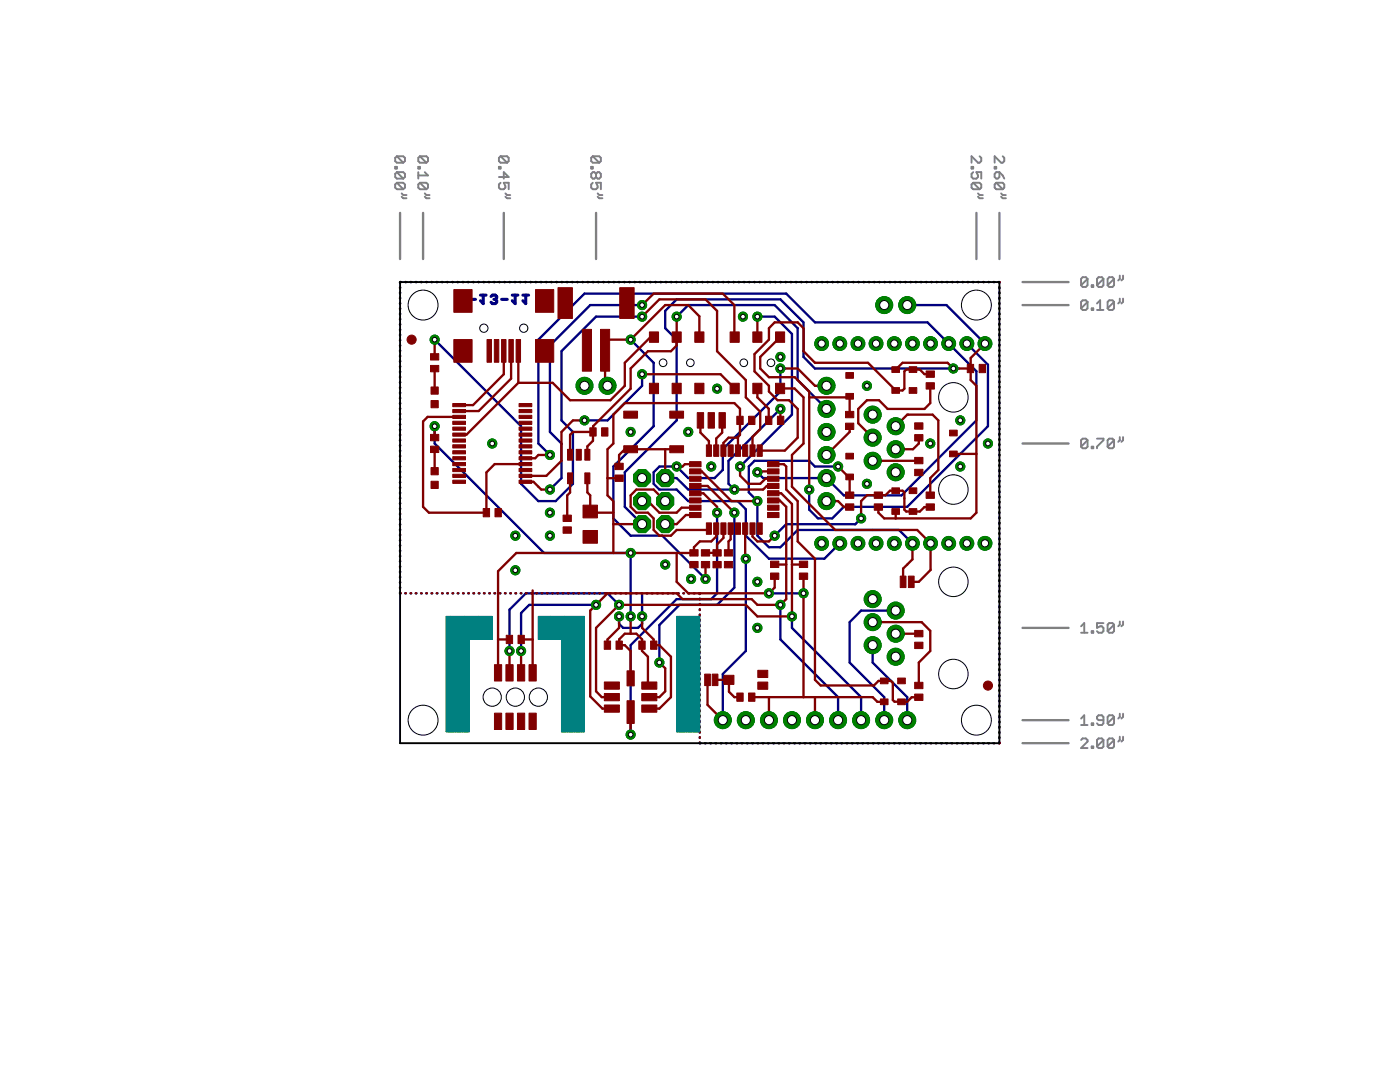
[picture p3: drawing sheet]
<svg xmlns="http://www.w3.org/2000/svg" width="279mm" height="216mm" viewBox="0 0 279 216" stroke-linecap="round" stroke-linejoin="round" font-family="sans-serif">
<g fill="#000080" stroke="#000080" stroke-width=".61">
<path d="M92.5 58.9v1.7z"/>
<path d="M91.7 59.7l.8 .9z"/>
<path d="M91.7 59.7h1.1z"/>
<path d="M93.8 59.7h1.1z"/>
<path d="M95.9 60l.5 .6z"/>
<path d="M96.4 58.9v1.7z"/>
<path d="M95.9 58.9h1.1z"/>
<path d="M98 60.3l.3 .3z"/>
<path d="M98.3 60.6h.5z"/>
<path d="M98.8 60.6l.3-.3z"/>
<path d="M99.1 60v.3z"/>
<path d="M98.8 59.7l.3 .3z"/>
<path d="M98.6 59.7h.2z"/>
<path d="M98.8 59.7l.3-.2z"/>
<path d="M99.1 59.2v.3z"/>
<path d="M98.8 58.9l.3 .3z"/>
<path d="M98.3 58.9h.5z"/>
<path d="M98.3 58.9l-.3 .3z"/>
<path d="M100.1 59.7h1.1z"/>
<path d="M102.2 60l.6 .6z"/>
<path d="M102.8 58.9v1.7z"/>
<path d="M102.2 58.9h1.2z"/>
<path d="M104.4 60l.5 .6z"/>
<path d="M104.9 58.9v1.7z"/>
<path d="M104.4 58.9h1.1z"/>
</g>
<g fill="#000080" stroke="#000080" stroke-width=".47">
<path d="M79.8 118.4h.2z"/>
<path d="M80.9 118.4h.1z"/>
<path d="M81.9 118.4h.2z"/>
<path d="M83 118.4h.1z"/>
<path d="M84 118.4h.2z"/>
<path d="M85.1 118.4h.1z"/>
<path d="M86.1 118.4h.2z"/>
<path d="M87.2 118.4h.1z"/>
<path d="M88.2 118.4h.1z"/>
<path d="M89.3 118.4h.1z"/>
<path d="M90.3 118.4h.1z"/>
<path d="M91.4 118.4h.1z"/>
<path d="M92.4 118.4h.1z"/>
<path d="M93.5 118.4h.1z"/>
<path d="M94.5 118.4h.1z"/>
<path d="M95.5 118.4h.2z"/>
<path d="M96.6 118.4h.1z"/>
<path d="M97.6 118.4h.2z"/>
<path d="M98.7 118.4h.1z"/>
<path d="M99.7 118.4h.2z"/>
<path d="M100.8 118.4h.1z"/>
<path d="M101.8 118.4h.2z"/>
<path d="M102.9 118.4h.1z"/>
<path d="M103.9 118.4h.2z"/>
<path d="M105 118.4h.1z"/>
<path d="M106 118.4h.2z"/>
<path d="M107.1 118.4h.1z"/>
<path d="M108.1 118.4h.1z"/>
<path d="M109.2 118.4h.1z"/>
<path d="M110.2 118.4h.1z"/>
<path d="M111.3 118.4h.1z"/>
<path d="M112.3 118.4h.1z"/>
<path d="M113.3 118.4h.2z"/>
<path d="M114.4 118.4h.1z"/>
<path d="M115.4 118.4h.2z"/>
<path d="M116.5 118.4h.1z"/>
<path d="M117.5 118.4h.2z"/>
<path d="M118.6 118.4h.1z"/>
<path d="M119.6 118.4h.2z"/>
<path d="M120.7 118.4h.1z"/>
<path d="M121.7 118.4h.1z"/>
<path d="M122.8 118.4h.1z"/>
<path d="M123.8 118.4h.1z"/>
<path d="M124.9 118.4h.1z"/>
<path d="M125.9 118.4h.1z"/>
<path d="M127 118.4h.1z"/>
<path d="M128 118.4h.1z"/>
<path d="M129.1 118.4h.1z"/>
<path d="M130.1 118.4h.1z"/>
<path d="M131.1 118.4h.2z"/>
<path d="M132.2 118.4h.1z"/>
<path d="M133.2 118.4h.2z"/>
<path d="M134.3 118.4h.1z"/>
<path d="M135.3 118.4h.1z"/>
<path d="M136.4 118.4h.1z"/>
<path d="M137.4 118.4h.1z"/>
<path d="M138.5 118.4h.1z"/>
<path d="M139.5 118.4h.1z"/>
<path d="M139.7 118.4v.1z"/>
<path d="M139.7 119.5v.1z"/>
<path d="M139.7 120.5v.2z"/>
<path d="M139.7 121.6v.1z"/>
<path d="M139.7 122.6v.2z"/>
<path d="M139.7 123.7v.1z"/>
<path d="M139.7 124.8v.1z"/>
<path d="M139.7 125.8v.2z"/>
<path d="M139.7 126.9v.1z"/>
<path d="M139.7 128v.1z"/>
<path d="M139.7 129v.2z"/>
<path d="M139.7 130.1v.1z"/>
<path d="M139.7 131.1v.2z"/>
<path d="M139.7 132.2v.2z"/>
<path d="M139.7 133.3v.1z"/>
<path d="M139.7 134.3v.2z"/>
<path d="M139.7 135.4v.2z"/>
<path d="M139.7 136.5v.1z"/>
<path d="M139.7 137.5v.2z"/>
<path d="M139.7 138.6v.1z"/>
<path d="M139.7 139.7v.1z"/>
<path d="M139.7 140.7v.2z"/>
<path d="M139.7 141.8v.1z"/>
<path d="M139.7 142.8v.2z"/>
<path d="M139.7 143.9v.1z"/>
<path d="M139.7 145v.1z"/>
<path d="M139.7 146v.2z"/>
<path d="M139.7 147.1v.1z"/>
<path d="M139.7 148.1v.2z"/>
<path d="M139.7 148.3h.1z"/>
<path d="M140.7 148.3h.1z"/>
<path d="M141.8 148.3h.1z"/>
<path d="M142.8 148.3h.1z"/>
<path d="M143.8 148.3h.2z"/>
<path d="M144.9 148.3h.1z"/>
<path d="M145.9 148.3h.2z"/>
<path d="M147 148.3h.1z"/>
<path d="M148 148.3h.1z"/>
<path d="M149.1 148.3h.1z"/>
<path d="M150.1 148.3h.1z"/>
<path d="M151.2 148.3h.1z"/>
<path d="M152.2 148.3h.1z"/>
<path d="M153.3 148.3h.1z"/>
<path d="M154.3 148.3h.1z"/>
<path d="M155.4 148.3h.1z"/>
<path d="M156.4 148.3h.1z"/>
<path d="M157.5 148.3h.1z"/>
<path d="M158.5 148.3h.1z"/>
<path d="M159.5 148.3h.2z"/>
<path d="M160.6 148.3h.1z"/>
<path d="M161.6 148.3h.2z"/>
<path d="M162.7 148.3h.1z"/>
<path d="M163.7 148.3h.2z"/>
<path d="M164.8 148.3h.1z"/>
<path d="M165.8 148.3h.1z"/>
<path d="M166.9 148.3h.1z"/>
<path d="M167.9 148.3h.1z"/>
<path d="M169 148.3h.1z"/>
<path d="M170 148.3h.1z"/>
<path d="M171.1 148.3h.1z"/>
<path d="M172.1 148.3h.1z"/>
<path d="M173.1 148.3h.2z"/>
<path d="M174.2 148.3h.1z"/>
<path d="M175.2 148.3h.2z"/>
<path d="M176.3 148.3h.1z"/>
<path d="M177.3 148.3h.2z"/>
<path d="M178.4 148.3h.1z"/>
<path d="M179.4 148.3h.2z"/>
<path d="M180.5 148.3h.1z"/>
<path d="M181.5 148.3h.2z"/>
<path d="M182.6 148.3h.1z"/>
<path d="M183.6 148.3h.1z"/>
<path d="M184.7 148.3h.1z"/>
<path d="M185.7 148.3h.1z"/>
<path d="M186.8 148.3h.1z"/>
<path d="M187.8 148.3h.1z"/>
<path d="M188.8 148.3h.2z"/>
<path d="M189.9 148.3h.1z"/>
<path d="M190.9 148.3h.2z"/>
<path d="M192 148.3h.1z"/>
<path d="M193 148.3h.2z"/>
<path d="M194.1 148.3h.1z"/>
<path d="M195.1 148.3h.2z"/>
<path d="M196.2 148.3h.1z"/>
<path d="M197.2 148.3h.2z"/>
<path d="M198.3 148.3h.1z"/>
<path d="M199.3 148.3h.2z"/>
<path d="M199.5 148.2v.1z"/>
<path d="M199.5 147.1v.2z"/>
<path d="M199.5 146.1v.1z"/>
<path d="M199.5 145v.2z"/>
<path d="M199.5 144v.1z"/>
<path d="M199.5 143v.1z"/>
<path d="M199.5 141.9v.1z"/>
<path d="M199.5 140.9v.1z"/>
<path d="M199.5 139.8v.2z"/>
<path d="M199.5 138.8v.1z"/>
<path d="M199.5 137.7v.2z"/>
<path d="M199.5 136.7v.1z"/>
<path d="M199.5 135.7v.1z"/>
<path d="M199.5 134.6v.1z"/>
<path d="M199.5 133.6v.1z"/>
<path d="M199.5 132.5v.1z"/>
<path d="M199.5 131.5v.1z"/>
<path d="M199.5 130.4v.2z"/>
<path d="M199.5 129.4v.1z"/>
<path d="M199.5 128.3v.2z"/>
<path d="M199.5 127.3v.1z"/>
<path d="M199.5 126.3v.1z"/>
<path d="M199.5 125.2v.1z"/>
<path d="M199.5 124.2v.1z"/>
<path d="M199.5 123.1v.1z"/>
<path d="M199.5 122.1v.1z"/>
<path d="M199.5 121v.2z"/>
<path d="M199.5 120v.1z"/>
<path d="M199.5 118.9v.2z"/>
<path d="M199.5 117.9v.1z"/>
<path d="M199.5 116.9v.1z"/>
<path d="M199.5 115.8v.1z"/>
<path d="M199.5 114.8v.1z"/>
<path d="M199.5 113.7v.2z"/>
<path d="M199.5 112.7v.1z"/>
<path d="M199.5 111.6v.2z"/>
<path d="M199.5 110.6v.1z"/>
<path d="M199.5 109.5v.2z"/>
<path d="M199.5 108.5v.1z"/>
<path d="M199.5 107.5v.1z"/>
<path d="M199.5 106.4v.1z"/>
<path d="M199.5 105.4v.1z"/>
<path d="M199.5 104.3v.2z"/>
<path d="M199.5 103.3v.1z"/>
<path d="M199.5 102.2v.2z"/>
<path d="M199.5 101.2v.1z"/>
<path d="M199.5 100.1v.2z"/>
<path d="M199.5 99.1v.1z"/>
<path d="M199.5 98.1v.1z"/>
<path d="M199.5 97v.1z"/>
<path d="M199.5 96v.1z"/>
<path d="M199.5 94.9v.2z"/>
<path d="M199.5 93.9v.1z"/>
<path d="M199.5 92.8v.2z"/>
<path d="M199.5 91.8v.1z"/>
<path d="M199.5 90.7v.2z"/>
<path d="M199.5 89.7v.1z"/>
<path d="M199.5 88.7v.1z"/>
<path d="M199.5 87.6v.1z"/>
<path d="M199.5 86.6v.1z"/>
<path d="M199.5 85.5v.2z"/>
<path d="M199.5 84.5v.1z"/>
<path d="M199.5 83.4v.2z"/>
<path d="M199.5 82.4v.1z"/>
<path d="M199.5 81.4v.1z"/>
<path d="M199.5 80.3v.1z"/>
<path d="M199.5 79.3v.1z"/>
<path d="M199.5 78.2v.1z"/>
<path d="M199.5 77.2v.1z"/>
<path d="M199.5 76.1v.2z"/>
<path d="M199.5 75.1v.1z"/>
<path d="M199.5 74v.2z"/>
<path d="M199.5 73v.1z"/>
<path d="M199.5 72v.1z"/>
<path d="M199.5 70.9v.1z"/>
<path d="M199.5 69.9v.1z"/>
<path d="M199.5 68.8v.1z"/>
<path d="M199.5 67.8v.1z"/>
<path d="M199.5 66.7v.2z"/>
<path d="M199.5 65.7v.1z"/>
<path d="M199.5 64.6v.2z"/>
<path d="M199.5 63.6v.1z"/>
<path d="M199.5 62.6v.1z"/>
<path d="M199.5 61.5v.1z"/>
<path d="M199.5 60.5v.1z"/>
<path d="M199.5 59.4v.2z"/>
<path d="M199.5 58.4v.1z"/>
<path d="M199.5 57.3v.2z"/>
<path d="M199.5 56.3v.1z"/>
<path d="M199.3 56.3h.2z"/>
<path d="M198.3 56.3h.1z"/>
<path d="M197.3 56.3h.1z"/>
<path d="M196.2 56.3h.1z"/>
<path d="M195.2 56.3h.1z"/>
<path d="M194.1 56.3h.2z"/>
<path d="M193.1 56.3h.1z"/>
<path d="M192.1 56.3h.1z"/>
<path d="M191 56.3h.2z"/>
<path d="M190 56.3h.1z"/>
<path d="M189 56.3h.1z"/>
<path d="M187.9 56.3h.1z"/>
<path d="M186.9 56.3h.1z"/>
<path d="M185.8 56.3h.1z"/>
<path d="M184.8 56.3h.1z"/>
<path d="M183.7 56.3h.2z"/>
<path d="M182.7 56.3h.1z"/>
<path d="M181.7 56.3h.1z"/>
<path d="M180.6 56.3h.2z"/>
<path d="M179.6 56.3h.1z"/>
<path d="M178.6 56.3h.1z"/>
<path d="M177.5 56.3h.2z"/>
<path d="M176.5 56.3h.1z"/>
<path d="M175.5 56.3h.1z"/>
<path d="M174.4 56.3h.1z"/>
<path d="M173.4 56.3h.1z"/>
<path d="M172.3 56.3h.1z"/>
<path d="M171.3 56.3h.1z"/>
<path d="M170.2 56.3h.2z"/>
<path d="M169.2 56.3h.1z"/>
<path d="M168.2 56.3h.1z"/>
<path d="M167.1 56.3h.2z"/>
<path d="M166.1 56.3h.1z"/>
<path d="M165.1 56.3h.1z"/>
<path d="M164 56.3h.1z"/>
<path d="M163 56.3h.1z"/>
<path d="M161.9 56.3h.2z"/>
<path d="M160.9 56.3h.1z"/>
<path d="M159.9 56.3h.1z"/>
<path d="M158.8 56.3h.1z"/>
<path d="M157.8 56.3h.1z"/>
<path d="M156.7 56.3h.2z"/>
<path d="M155.7 56.3h.1z"/>
<path d="M154.7 56.3h.1z"/>
<path d="M153.6 56.3h.2z"/>
<path d="M152.6 56.3h.1z"/>
<path d="M151.6 56.3h.1z"/>
<path d="M150.5 56.3h.1z"/>
<path d="M149.5 56.3h.1z"/>
<path d="M148.4 56.3h.1z"/>
<path d="M147.4 56.3h.1z"/>
<path d="M146.3 56.3h.2z"/>
<path d="M145.3 56.3h.1z"/>
<path d="M144.3 56.3h.1z"/>
<path d="M143.2 56.3h.2z"/>
<path d="M142.2 56.3h.1z"/>
<path d="M141.2 56.3h.1z"/>
<path d="M140.1 56.3h.1z"/>
<path d="M139.1 56.3h.1z"/>
<path d="M138 56.3h.2z"/>
<path d="M137 56.3h.1z"/>
<path d="M136 56.3h.1z"/>
<path d="M134.9 56.3h.1z"/>
<path d="M133.9 56.3h.1z"/>
<path d="M132.8 56.3h.2z"/>
<path d="M131.8 56.3h.1z"/>
<path d="M130.8 56.3h.1z"/>
<path d="M129.7 56.3h.2z"/>
<path d="M128.7 56.3h.1z"/>
<path d="M127.7 56.3h.1z"/>
<path d="M126.6 56.3h.1z"/>
<path d="M125.6 56.3h.1z"/>
<path d="M124.5 56.3h.2z"/>
<path d="M123.5 56.3h.1z"/>
<path d="M122.4 56.3h.2z"/>
<path d="M121.4 56.3h.1z"/>
<path d="M120.4 56.3h.1z"/>
<path d="M119.3 56.3h.2z"/>
<path d="M118.3 56.3h.1z"/>
<path d="M117.3 56.3h.1z"/>
<path d="M116.2 56.3h.1z"/>
<path d="M115.2 56.3h.1z"/>
<path d="M114.2 56.3h.1z"/>
<path d="M113.1 56.3h.1z"/>
<path d="M112.1 56.3h.1z"/>
<path d="M111 56.3h.1z"/>
<path d="M110 56.3h.1z"/>
<path d="M108.9 56.3h.2z"/>
<path d="M107.9 56.3h.1z"/>
<path d="M106.9 56.3h.1z"/>
<path d="M105.8 56.3h.2z"/>
<path d="M104.8 56.3h.1z"/>
<path d="M103.8 56.3h.1z"/>
<path d="M102.7 56.3h.1z"/>
<path d="M101.7 56.3h.1z"/>
<path d="M100.6 56.3h.2z"/>
<path d="M99.6 56.3h.1z"/>
<path d="M98.6 56.3h.1z"/>
<path d="M97.5 56.3h.1z"/>
<path d="M96.5 56.3h.1z"/>
<path d="M95.4 56.3h.2z"/>
<path d="M94.4 56.3h.1z"/>
<path d="M93.4 56.3h.1z"/>
<path d="M92.3 56.3h.2z"/>
<path d="M91.3 56.3h.1z"/>
<path d="M90.3 56.3h.1z"/>
<path d="M89.2 56.3h.1z"/>
<path d="M88.2 56.3h.1z"/>
<path d="M87.1 56.3h.1z"/>
<path d="M86.1 56.3h.1z"/>
<path d="M85 56.3h.2z"/>
<path d="M84 56.3h.1z"/>
<path d="M83 56.3h.1z"/>
<path d="M81.9 56.3h.2z"/>
<path d="M80.9 56.3h.1z"/>
<path d="M79.9 56.3h.1z"/>
<path d="M79.8 56.3v.1z"/>
<path d="M79.8 57.3v.2z"/>
<path d="M79.8 58.4v.1z"/>
<path d="M79.8 59.4v.2z"/>
<path d="M79.8 60.5v.1z"/>
<path d="M79.8 61.5v.2z"/>
<path d="M79.8 62.6v.1z"/>
<path d="M79.8 63.6v.2z"/>
<path d="M79.8 64.7v.1z"/>
<path d="M79.8 65.7v.2z"/>
<path d="M79.8 66.8v.1z"/>
<path d="M79.8 67.8v.2z"/>
<path d="M79.8 68.9v.1z"/>
<path d="M79.8 69.9v.2z"/>
<path d="M79.8 71v.1z"/>
<path d="M79.8 72v.2z"/>
<path d="M79.8 73.1v.1z"/>
<path d="M79.8 74.1v.2z"/>
<path d="M79.8 75.2v.1z"/>
<path d="M79.8 76.2v.2z"/>
<path d="M79.8 77.3v.1z"/>
<path d="M79.8 78.3v.2z"/>
<path d="M79.8 79.4v.1z"/>
<path d="M79.8 80.4v.2z"/>
<path d="M79.8 81.5v.1z"/>
<path d="M79.8 82.5v.2z"/>
<path d="M79.8 83.6v.1z"/>
<path d="M79.8 84.6v.2z"/>
<path d="M79.8 85.7v.1z"/>
<path d="M79.8 86.7v.2z"/>
<path d="M79.8 87.8v.1z"/>
<path d="M79.8 88.8v.2z"/>
<path d="M79.8 89.9v.1z"/>
<path d="M79.8 91v.1z"/>
<path d="M79.8 92v.1z"/>
<path d="M79.8 93v.2z"/>
<path d="M79.8 94.1v.1z"/>
<path d="M79.8 95.1v.2z"/>
<path d="M79.8 96.2v.1z"/>
<path d="M79.8 97.2v.2z"/>
<path d="M79.8 98.3v.1z"/>
<path d="M79.8 99.4v.1z"/>
<path d="M79.8 100.4v.1z"/>
<path d="M79.8 101.5v.1z"/>
<path d="M79.8 102.5v.1z"/>
<path d="M79.8 103.5v.2z"/>
<path d="M79.8 104.6v.1z"/>
<path d="M79.8 105.6v.2z"/>
<path d="M79.8 106.7v.1z"/>
<path d="M79.8 107.8v.1z"/>
<path d="M79.8 108.8v.1z"/>
<path d="M79.8 109.9v.1z"/>
<path d="M79.8 110.9v.1z"/>
<path d="M79.8 112v.1z"/>
<path d="M79.8 113v.1z"/>
<path d="M79.8 114v.2z"/>
<path d="M79.8 115.1v.1z"/>
<path d="M79.8 116.2v.1z"/>
<path d="M79.8 117.2v.1z"/>
<path d="M79.8 118.3v.1z"/>
<path d="M128.1 118.4v4.6z"/>
<path d="M127.3 125.3l.8-.8z"/>
<path d="M128.1 123v1.5z"/>
<path d="M123.5 123v1.5z"/>
<path d="M123.5 124.5l.9 .8z"/>
<path d="M124.4 125.3h2.9z"/>
<path d="M151.2 63.2h3.4z"/>
<path d="M154.6 63.2l3.5 3.4z"/>
<path d="M158.1 66.6v16.1z"/>
<path d="M158.1 82.7l-10.4 10.4z"/>
<path d="M168.4 98.8h11.5z"/>
<path d="M194.9 83.9l-15 14.9z"/>
<path d="M189.3 68.6l5.6 5.5z"/>
<path d="M194.9 74.1v9.8z"/>
<path d="M107.4 67.8v20.7z"/>
<path d="M107.4 88.5l2.3 2.3z"/>
<path d="M107.4 67.8l9.2-9.2z"/>
<path d="M116.6 58.6h40.3z"/>
<path d="M156.9 58.6l5.7 5.7z"/>
<path d="M185.1 64.3l4.2 4.3z"/>
<path d="M162.6 64.3h22.5z"/>
<path d="M165 95.4l3.4 3.4z"/>
<path d="M152.3 95.4h12.7z"/>
<path d="M151.2 94.2l1.1 1.2z"/>
<path d="M132.8 95.4h2.2z"/>
<path d="M135 95.4l2.4 2.3z"/>
<path d="M137.4 97.7h9.2z"/>
<path d="M145.4 96.5l1.2 1.2z"/>
<path d="M145.4 91.9v4.6z"/>
<path d="M145.4 91.9l10.3-10.3z"/>
<path d="M104 122.3v7.6z"/>
<path d="M105.6 120.7l-1.6 1.6z"/>
<path d="M105.6 120.7h13.4z"/>
<path d="M155.7 120.7v6.9z"/>
<path d="M155.7 127.6l11.6 11.5z"/>
<path d="M167.3 139.1v4.6z"/>
<path d="M121.2 118.4l2.3 2.3z"/>
<path d="M101.7 121.6v8.3z"/>
<path d="M104.9 118.4l-3.2 3.2z"/>
<path d="M104.9 118.4h16.3z"/>
<path d="M158.1 123v2.3z"/>
<path d="M158.1 125.3l13.8 13.8z"/>
<path d="M171.9 139.1v4.6z"/>
<path d="M109.7 97.7l2.4-2.3z"/>
<path d="M117.8 60.9h10.3z"/>
<path d="M117.8 60.9l-8.1 8z"/>
<path d="M109.7 68.9v17.3z"/>
<path d="M109.7 86.2l2.4 2.3z"/>
<path d="M112.1 88.5v6.9z"/>
<path d="M148.8 111.5v18.4z"/>
<path d="M148.8 129.9l-4.5 4.6z"/>
<path d="M144.3 134.5v9.2z"/>
<path d="M143.1 102.3v16.1z"/>
<path d="M143.1 118.4l-1.2 1.1z"/>
<path d="M135 119.5h6.9z"/>
<path d="M135 119.5l-9.1 9.2z"/>
<path d="M125.9 128.7v17.9z"/>
<path d="M146.6 102.3v14.9z"/>
<path d="M146.6 117.2l-3.5 3.5z"/>
<path d="M135.6 120.7h7.5z"/>
<path d="M135.6 120.7l-4 4z"/>
<path d="M131.6 124.7v7.5z"/>
<path d="M171.9 103.4l-1.2 1.2z"/>
<path d="M156.9 104.6h13.8z"/>
<path d="M154.6 106.9l2.3-2.3z"/>
<path d="M181.1 101.1l16.1-16.1z"/>
<path d="M168.4 101.1h12.7z"/>
<path d="M193 68.6l4.2 4.2z"/>
<path d="M197.2 72.8v12.2z"/>
<path d="M161.5 97.7v4z"/>
<path d="M161.5 101.7l1.7 1.7z"/>
<path d="M163.2 103.4h2.9z"/>
<path d="M166.1 103.4l2.3-2.3z"/>
<path d="M125.9 106.9h6.3z"/>
<path d="M132.2 106.9l8.6 8.6z"/>
<path d="M130.5 85l-8.1 8.1z"/>
<path d="M122.4 93.1v10.3z"/>
<path d="M122.4 103.4l3.5 3.5z"/>
<path d="M130.5 72.4v12.6z"/>
<path d="M125.9 67.8l4.6 4.6z"/>
<path d="M116.6 83.9h4.6z"/>
<path d="M121.2 83.9l6.9-6.9z"/>
<path d="M128.1 74.7v2.3z"/>
<path d="M159.2 75.8l5.8 5.8z"/>
<path d="M137.4 60.9l-2.4 2.3z"/>
<path d="M159.2 65.5v10.3z"/>
<path d="M137.4 60.9h17.2z"/>
<path d="M154.6 60.9l4.6 4.6z"/>
<path d="M162.6 73.5h27.7z"/>
<path d="M135 59.7l-2.2 2.3z"/>
<path d="M135 67.8v16.1z"/>
<path d="M132.8 65.5l2.2 2.3z"/>
<path d="M132.8 62v3.5z"/>
<path d="M124.7 94.2l10.3-10.3z"/>
<path d="M124.7 94.2v6.9z"/>
<path d="M124.7 101.1l3.4 3.5z"/>
<path d="M188.9 60.9l7.7 7.7z"/>
<path d="M86.7 85v3.5z"/>
<path d="M86.7 88.5l21.9 21.8z"/>
<path d="M108.6 110.3h17.3z"/>
<path d="M125.9 110.3v12.7z"/>
<path d="M135 59.7h20.7z"/>
<path d="M155.7 59.7l4.7 4.6z"/>
<path d="M160.4 64.3v6.9z"/>
<path d="M160.4 71.2l2.2 2.3z"/>
<path d="M153.5 118.4h6.9z"/>
<path d="M181.1 60.9h7.8z"/>
<path d="M110.9 100l3.4-3.5z"/>
<path d="M104 85v11.5z"/>
<path d="M104 96.5l3.4 3.5z"/>
<path d="M107.4 100h3.5z"/>
<path d="M86.7 67.8l17.3 17.2z"/>
<path d="M119 63.2h9.1z"/>
<path d="M112.1 70.1l6.9-6.9z"/>
<path d="M114.3 86.2v10.3z"/>
<path d="M112.1 83.9l2.2 2.3z"/>
<path d="M112.1 70.1v13.8z"/>
<path d="M174.2 128.7v3.5z"/>
<path d="M174.2 132.2l6.9 6.9z"/>
<path d="M181.1 139.1v4.6z"/>
<path d="M171.9 121.8h6.9z"/>
<path d="M171.9 121.8l-2.3 2.3z"/>
<path d="M169.6 124.1v8.1z"/>
<path d="M169.6 132.2l6.9 6.9z"/>
<path d="M176.5 139.1v4.6z"/>
<path d="M135 93.1l2.4 2.3z"/>
<path d="M137.4 95.4h5.2z"/>
<path d="M142.6 95.4l1.7-1.6z"/>
<path d="M155.7 78.1l-11.4 11.5z"/>
<path d="M155.7 73.5v4.6z"/>
<path d="M131.6 93.1h3.4z"/>
<path d="M131.6 93.1l-1.1 1.1z"/>
<path d="M130.5 94.2v2.3z"/>
<path d="M130.5 96.5l1.1 1.2z"/>
<path d="M131.6 97.7h3.4z"/>
<path d="M135 97.7l2.4 2.3z"/>
<path d="M137.4 100h9.8z"/>
<path d="M147.2 100l1.6 1.6z"/>
<path d="M148.8 101.6v5.3z"/>
<path d="M148.8 106.9l4.7 4.6z"/>
<path d="M144.3 89.6v4.2z"/>
<path d="M153.5 111.5h11z"/>
<path d="M164.5 111.5l3.1-3.1z"/>
<path d="M151.2 100v6.9z"/>
<path d="M149.4 98.3l1.8 1.7z"/>
<path d="M149.4 93.1v5.2z"/>
<path d="M149.4 93.1l1.2-1.2z"/>
<path d="M150.6 91.9h10.9z"/>
<path d="M161.5 91.9l1.1 1.2z"/>
<path d="M162.6 93.1h4.7z"/>
<path d="M151.2 106.9l2.3 2.3z"/>
<path d="M153.5 109.2h2.2z"/>
<path d="M155.7 109.2l3.5-3.5z"/>
<path d="M159.2 105.7h15z"/>
<path d="M179.4 105.7l2.7 2.7z"/>
<path d="M174.2 105.7h5.2z"/>
</g>
<circle cx="165" cy="77" r="1.69" fill="#008000" stroke="#008000" stroke-width=".2"/>
<circle cx="165" cy="77" r=".91" fill="#fff" stroke="#000" stroke-width=".2"/>
<circle cx="165" cy="81.6" r="1.69" fill="#008000" stroke="#008000" stroke-width=".2"/>
<circle cx="165" cy="81.6" r=".91" fill="#fff" stroke="#000" stroke-width=".2"/>
<circle cx="165" cy="86.2" r="1.69" fill="#008000" stroke="#008000" stroke-width=".2"/>
<circle cx="165" cy="86.2" r=".91" fill="#fff" stroke="#000" stroke-width=".2"/>
<circle cx="165" cy="90.8" r="1.69" fill="#008000" stroke="#008000" stroke-width=".2"/>
<circle cx="165" cy="90.8" r=".91" fill="#fff" stroke="#000" stroke-width=".2"/>
<circle cx="165" cy="95.4" r="1.69" fill="#008000" stroke="#008000" stroke-width=".2"/>
<circle cx="165" cy="95.4" r=".91" fill="#fff" stroke="#000" stroke-width=".2"/>
<circle cx="165" cy="100" r="1.69" fill="#008000" stroke="#008000" stroke-width=".2"/>
<circle cx="165" cy="100" r=".91" fill="#fff" stroke="#000" stroke-width=".2"/>
<circle cx="132.8" cy="104.6" r="1.83" fill="#008000" stroke="#008000" stroke-width=".2"/>
<circle cx="132.8" cy="104.6" r=".91" fill="#fff" stroke="#000" stroke-width=".2"/>
<circle cx="128.1" cy="104.6" r="1.83" fill="#008000" stroke="#008000" stroke-width=".2"/>
<circle cx="128.1" cy="104.6" r=".91" fill="#fff" stroke="#000" stroke-width=".2"/>
<circle cx="132.8" cy="100" r="1.83" fill="#008000" stroke="#008000" stroke-width=".2"/>
<circle cx="132.8" cy="100" r=".91" fill="#fff" stroke="#000" stroke-width=".2"/>
<circle cx="128.1" cy="100" r="1.83" fill="#008000" stroke="#008000" stroke-width=".2"/>
<circle cx="128.1" cy="100" r=".91" fill="#fff" stroke="#000" stroke-width=".2"/>
<circle cx="132.8" cy="95.4" r="1.83" fill="#008000" stroke="#008000" stroke-width=".2"/>
<circle cx="132.8" cy="95.4" r=".91" fill="#fff" stroke="#000" stroke-width=".2"/>
<circle cx="128.1" cy="95.4" r="1.83" fill="#008000" stroke="#008000" stroke-width=".2"/>
<circle cx="128.1" cy="95.4" r=".91" fill="#fff" stroke="#000" stroke-width=".2"/>
<circle cx="174.2" cy="82.7" r="1.69" fill="#008000" stroke="#008000" stroke-width=".2"/>
<circle cx="174.2" cy="82.7" r=".91" fill="#fff" stroke="#000" stroke-width=".2"/>
<circle cx="178.8" cy="85" r="1.69" fill="#008000" stroke="#008000" stroke-width=".2"/>
<circle cx="178.8" cy="85" r=".91" fill="#fff" stroke="#000" stroke-width=".2"/>
<circle cx="174.2" cy="87.3" r="1.69" fill="#008000" stroke="#008000" stroke-width=".2"/>
<circle cx="174.2" cy="87.3" r=".91" fill="#fff" stroke="#000" stroke-width=".2"/>
<circle cx="178.8" cy="89.6" r="1.69" fill="#008000" stroke="#008000" stroke-width=".2"/>
<circle cx="178.8" cy="89.6" r=".91" fill="#fff" stroke="#000" stroke-width=".2"/>
<circle cx="174.2" cy="91.9" r="1.69" fill="#008000" stroke="#008000" stroke-width=".2"/>
<circle cx="174.2" cy="91.9" r=".91" fill="#fff" stroke="#000" stroke-width=".2"/>
<circle cx="178.8" cy="94.2" r="1.69" fill="#008000" stroke="#008000" stroke-width=".2"/>
<circle cx="178.8" cy="94.2" r=".91" fill="#fff" stroke="#000" stroke-width=".2"/>
<circle cx="174.2" cy="119.5" r="1.69" fill="#008000" stroke="#008000" stroke-width=".2"/>
<circle cx="174.2" cy="119.5" r=".91" fill="#fff" stroke="#000" stroke-width=".2"/>
<circle cx="178.8" cy="121.8" r="1.69" fill="#008000" stroke="#008000" stroke-width=".2"/>
<circle cx="178.8" cy="121.8" r=".91" fill="#fff" stroke="#000" stroke-width=".2"/>
<circle cx="174.2" cy="124.1" r="1.69" fill="#008000" stroke="#008000" stroke-width=".2"/>
<circle cx="174.2" cy="124.1" r=".91" fill="#fff" stroke="#000" stroke-width=".2"/>
<circle cx="178.8" cy="126.4" r="1.69" fill="#008000" stroke="#008000" stroke-width=".2"/>
<circle cx="178.8" cy="126.4" r=".91" fill="#fff" stroke="#000" stroke-width=".2"/>
<circle cx="174.2" cy="128.7" r="1.69" fill="#008000" stroke="#008000" stroke-width=".2"/>
<circle cx="174.2" cy="128.7" r=".91" fill="#fff" stroke="#000" stroke-width=".2"/>
<circle cx="178.8" cy="131" r="1.69" fill="#008000" stroke="#008000" stroke-width=".2"/>
<circle cx="178.8" cy="131" r=".91" fill="#fff" stroke="#000" stroke-width=".2"/>
<circle cx="164" cy="68.6" r="1.38" fill="#008000" stroke="#008000" stroke-width=".2"/>
<circle cx="164" cy="68.6" r=".72" fill="#fff" stroke="#000" stroke-width=".2"/>
<circle cx="167.6" cy="68.6" r="1.38" fill="#008000" stroke="#008000" stroke-width=".2"/>
<circle cx="167.6" cy="68.6" r=".72" fill="#fff" stroke="#000" stroke-width=".2"/>
<circle cx="171.2" cy="68.6" r="1.38" fill="#008000" stroke="#008000" stroke-width=".2"/>
<circle cx="171.2" cy="68.6" r=".72" fill="#fff" stroke="#000" stroke-width=".2"/>
<circle cx="174.8" cy="68.6" r="1.38" fill="#008000" stroke="#008000" stroke-width=".2"/>
<circle cx="174.8" cy="68.6" r=".72" fill="#fff" stroke="#000" stroke-width=".2"/>
<circle cx="178.5" cy="68.6" r="1.38" fill="#008000" stroke="#008000" stroke-width=".2"/>
<circle cx="178.5" cy="68.6" r=".72" fill="#fff" stroke="#000" stroke-width=".2"/>
<circle cx="182.1" cy="68.6" r="1.38" fill="#008000" stroke="#008000" stroke-width=".2"/>
<circle cx="182.1" cy="68.6" r=".72" fill="#fff" stroke="#000" stroke-width=".2"/>
<circle cx="185.7" cy="68.6" r="1.38" fill="#008000" stroke="#008000" stroke-width=".2"/>
<circle cx="185.7" cy="68.6" r=".72" fill="#fff" stroke="#000" stroke-width=".2"/>
<circle cx="189.3" cy="68.6" r="1.38" fill="#008000" stroke="#008000" stroke-width=".2"/>
<circle cx="189.3" cy="68.6" r=".72" fill="#fff" stroke="#000" stroke-width=".2"/>
<circle cx="193" cy="68.6" r="1.38" fill="#008000" stroke="#008000" stroke-width=".2"/>
<circle cx="193" cy="68.6" r=".72" fill="#fff" stroke="#000" stroke-width=".2"/>
<circle cx="196.6" cy="68.6" r="1.38" fill="#008000" stroke="#008000" stroke-width=".2"/>
<circle cx="196.6" cy="68.6" r=".72" fill="#fff" stroke="#000" stroke-width=".2"/>
<circle cx="164" cy="108.4" r="1.38" fill="#008000" stroke="#008000" stroke-width=".2"/>
<circle cx="164" cy="108.4" r=".72" fill="#fff" stroke="#000" stroke-width=".2"/>
<circle cx="167.6" cy="108.4" r="1.38" fill="#008000" stroke="#008000" stroke-width=".2"/>
<circle cx="167.6" cy="108.4" r=".72" fill="#fff" stroke="#000" stroke-width=".2"/>
<circle cx="171.2" cy="108.4" r="1.38" fill="#008000" stroke="#008000" stroke-width=".2"/>
<circle cx="171.2" cy="108.4" r=".72" fill="#fff" stroke="#000" stroke-width=".2"/>
<circle cx="174.8" cy="108.4" r="1.38" fill="#008000" stroke="#008000" stroke-width=".2"/>
<circle cx="174.8" cy="108.4" r=".72" fill="#fff" stroke="#000" stroke-width=".2"/>
<circle cx="178.5" cy="108.4" r="1.38" fill="#008000" stroke="#008000" stroke-width=".2"/>
<circle cx="178.5" cy="108.4" r=".72" fill="#fff" stroke="#000" stroke-width=".2"/>
<circle cx="182.1" cy="108.4" r="1.38" fill="#008000" stroke="#008000" stroke-width=".2"/>
<circle cx="182.1" cy="108.4" r=".72" fill="#fff" stroke="#000" stroke-width=".2"/>
<circle cx="185.7" cy="108.4" r="1.38" fill="#008000" stroke="#008000" stroke-width=".2"/>
<circle cx="185.7" cy="108.4" r=".72" fill="#fff" stroke="#000" stroke-width=".2"/>
<circle cx="189.3" cy="108.4" r="1.38" fill="#008000" stroke="#008000" stroke-width=".2"/>
<circle cx="189.3" cy="108.4" r=".72" fill="#fff" stroke="#000" stroke-width=".2"/>
<circle cx="193" cy="108.4" r="1.38" fill="#008000" stroke="#008000" stroke-width=".2"/>
<circle cx="193" cy="108.4" r=".72" fill="#fff" stroke="#000" stroke-width=".2"/>
<circle cx="196.6" cy="108.4" r="1.38" fill="#008000" stroke="#008000" stroke-width=".2"/>
<circle cx="196.6" cy="108.4" r=".72" fill="#fff" stroke="#000" stroke-width=".2"/>
<circle cx="116.6" cy="77" r="1.69" fill="#008000" stroke="#008000" stroke-width=".2"/>
<circle cx="116.6" cy="77" r=".91" fill="#fff" stroke="#000" stroke-width=".2"/>
<circle cx="121.2" cy="77" r="1.69" fill="#008000" stroke="#008000" stroke-width=".2"/>
<circle cx="121.2" cy="77" r=".91" fill="#fff" stroke="#000" stroke-width=".2"/>
<circle cx="144.3" cy="143.7" r="1.69" fill="#008000" stroke="#008000" stroke-width=".2"/>
<circle cx="144.3" cy="143.7" r=".91" fill="#fff" stroke="#000" stroke-width=".2"/>
<circle cx="148.8" cy="143.7" r="1.69" fill="#008000" stroke="#008000" stroke-width=".2"/>
<circle cx="148.8" cy="143.7" r=".91" fill="#fff" stroke="#000" stroke-width=".2"/>
<circle cx="153.5" cy="143.7" r="1.69" fill="#008000" stroke="#008000" stroke-width=".2"/>
<circle cx="153.5" cy="143.7" r=".91" fill="#fff" stroke="#000" stroke-width=".2"/>
<circle cx="158.1" cy="143.7" r="1.69" fill="#008000" stroke="#008000" stroke-width=".2"/>
<circle cx="158.1" cy="143.7" r=".91" fill="#fff" stroke="#000" stroke-width=".2"/>
<circle cx="162.6" cy="143.7" r="1.69" fill="#008000" stroke="#008000" stroke-width=".2"/>
<circle cx="162.6" cy="143.7" r=".91" fill="#fff" stroke="#000" stroke-width=".2"/>
<circle cx="167.3" cy="143.7" r="1.69" fill="#008000" stroke="#008000" stroke-width=".2"/>
<circle cx="167.3" cy="143.7" r=".91" fill="#fff" stroke="#000" stroke-width=".2"/>
<circle cx="171.9" cy="143.7" r="1.69" fill="#008000" stroke="#008000" stroke-width=".2"/>
<circle cx="171.9" cy="143.7" r=".91" fill="#fff" stroke="#000" stroke-width=".2"/>
<circle cx="176.5" cy="143.7" r="1.69" fill="#008000" stroke="#008000" stroke-width=".2"/>
<circle cx="176.5" cy="143.7" r=".91" fill="#fff" stroke="#000" stroke-width=".2"/>
<circle cx="181.1" cy="143.7" r="1.69" fill="#008000" stroke="#008000" stroke-width=".2"/>
<circle cx="181.1" cy="143.7" r=".91" fill="#fff" stroke="#000" stroke-width=".2"/>
<circle cx="181.1" cy="60.9" r="1.69" fill="#008000" stroke="#008000" stroke-width=".2"/>
<circle cx="181.1" cy="60.9" r=".91" fill="#fff" stroke="#000" stroke-width=".2"/>
<circle cx="176.5" cy="60.9" r="1.69" fill="#008000" stroke="#008000" stroke-width=".2"/>
<circle cx="176.5" cy="60.9" r=".91" fill="#fff" stroke="#000" stroke-width=".2"/>
<circle cx="128.1" cy="123" r=".91" fill="#008000" stroke="#008000" stroke-width=".2"/>
<circle cx="128.1" cy="123" r=".47" fill="#fff" stroke="#000" stroke-width=".2"/>
<circle cx="123.5" cy="123" r=".91" fill="#008000" stroke="#008000" stroke-width=".2"/>
<circle cx="123.5" cy="123" r=".47" fill="#fff" stroke="#000" stroke-width=".2"/>
<circle cx="137.4" cy="86.2" r=".91" fill="#008000" stroke="#008000" stroke-width=".2"/>
<circle cx="137.4" cy="86.2" r=".47" fill="#fff" stroke="#000" stroke-width=".2"/>
<circle cx="173" cy="77" r=".91" fill="#008000" stroke="#008000" stroke-width=".2"/>
<circle cx="173" cy="77" r=".47" fill="#fff" stroke="#000" stroke-width=".2"/>
<circle cx="191.6" cy="93.1" r=".91" fill="#008000" stroke="#008000" stroke-width=".2"/>
<circle cx="191.6" cy="93.1" r=".47" fill="#fff" stroke="#000" stroke-width=".2"/>
<circle cx="137.9" cy="115.5" r=".91" fill="#008000" stroke="#008000" stroke-width=".2"/>
<circle cx="137.9" cy="115.5" r=".47" fill="#fff" stroke="#000" stroke-width=".2"/>
<circle cx="109.7" cy="102.3" r=".91" fill="#008000" stroke="#008000" stroke-width=".2"/>
<circle cx="109.7" cy="102.3" r=".47" fill="#fff" stroke="#000" stroke-width=".2"/>
<circle cx="125.9" cy="86.2" r=".91" fill="#008000" stroke="#008000" stroke-width=".2"/>
<circle cx="125.9" cy="86.2" r=".47" fill="#fff" stroke="#000" stroke-width=".2"/>
<circle cx="98.2" cy="88.5" r=".91" fill="#008000" stroke="#008000" stroke-width=".2"/>
<circle cx="98.2" cy="88.5" r=".47" fill="#fff" stroke="#000" stroke-width=".2"/>
<circle cx="102.8" cy="106.9" r=".91" fill="#008000" stroke="#008000" stroke-width=".2"/>
<circle cx="102.8" cy="106.9" r=".47" fill="#fff" stroke="#000" stroke-width=".2"/>
<circle cx="141.9" cy="93.1" r=".91" fill="#008000" stroke="#008000" stroke-width=".2"/>
<circle cx="141.9" cy="93.1" r=".47" fill="#fff" stroke="#000" stroke-width=".2"/>
<circle cx="109.7" cy="106.9" r=".91" fill="#008000" stroke="#008000" stroke-width=".2"/>
<circle cx="109.7" cy="106.9" r=".47" fill="#fff" stroke="#000" stroke-width=".2"/>
<circle cx="148.3" cy="63.2" r=".91" fill="#008000" stroke="#008000" stroke-width=".2"/>
<circle cx="148.3" cy="63.2" r=".47" fill="#fff" stroke="#000" stroke-width=".2"/>
<circle cx="132.8" cy="112.6" r=".91" fill="#008000" stroke="#008000" stroke-width=".2"/>
<circle cx="132.8" cy="112.6" r=".47" fill="#fff" stroke="#000" stroke-width=".2"/>
<circle cx="151.2" cy="125.3" r=".91" fill="#008000" stroke="#008000" stroke-width=".2"/>
<circle cx="151.2" cy="125.3" r=".47" fill="#fff" stroke="#000" stroke-width=".2"/>
<circle cx="151.2" cy="116.1" r=".91" fill="#008000" stroke="#008000" stroke-width=".2"/>
<circle cx="151.2" cy="116.1" r=".47" fill="#fff" stroke="#000" stroke-width=".2"/>
<circle cx="191.6" cy="83.9" r=".91" fill="#008000" stroke="#008000" stroke-width=".2"/>
<circle cx="191.6" cy="83.9" r=".47" fill="#fff" stroke="#000" stroke-width=".2"/>
<circle cx="173" cy="96.5" r=".91" fill="#008000" stroke="#008000" stroke-width=".2"/>
<circle cx="173" cy="96.5" r=".47" fill="#fff" stroke="#000" stroke-width=".2"/>
<circle cx="185.7" cy="88.5" r=".91" fill="#008000" stroke="#008000" stroke-width=".2"/>
<circle cx="185.7" cy="88.5" r=".47" fill="#fff" stroke="#000" stroke-width=".2"/>
<circle cx="197.2" cy="88.5" r=".91" fill="#008000" stroke="#008000" stroke-width=".2"/>
<circle cx="197.2" cy="88.5" r=".47" fill="#fff" stroke="#000" stroke-width=".2"/>
<circle cx="155.7" cy="71.2" r=".91" fill="#008000" stroke="#008000" stroke-width=".2"/>
<circle cx="155.7" cy="71.2" r=".47" fill="#fff" stroke="#000" stroke-width=".2"/>
<circle cx="102.8" cy="113.8" r=".91" fill="#008000" stroke="#008000" stroke-width=".2"/>
<circle cx="102.8" cy="113.8" r=".47" fill="#fff" stroke="#000" stroke-width=".2"/>
<circle cx="143.1" cy="77.6" r=".91" fill="#008000" stroke="#008000" stroke-width=".2"/>
<circle cx="143.1" cy="77.6" r=".47" fill="#fff" stroke="#000" stroke-width=".2"/>
<circle cx="147.7" cy="93.1" r=".91" fill="#008000" stroke="#008000" stroke-width=".2"/>
<circle cx="147.7" cy="93.1" r=".47" fill="#fff" stroke="#000" stroke-width=".2"/>
<circle cx="151.2" cy="63.2" r=".91" fill="#008000" stroke="#008000" stroke-width=".2"/>
<circle cx="151.2" cy="63.2" r=".47" fill="#fff" stroke="#000" stroke-width=".2"/>
<circle cx="109.7" cy="90.8" r=".91" fill="#008000" stroke="#008000" stroke-width=".2"/>
<circle cx="109.7" cy="90.8" r=".47" fill="#fff" stroke="#000" stroke-width=".2"/>
<circle cx="151.2" cy="94.2" r=".91" fill="#008000" stroke="#008000" stroke-width=".2"/>
<circle cx="151.2" cy="94.2" r=".47" fill="#fff" stroke="#000" stroke-width=".2"/>
<circle cx="146.6" cy="97.7" r=".91" fill="#008000" stroke="#008000" stroke-width=".2"/>
<circle cx="146.6" cy="97.7" r=".47" fill="#fff" stroke="#000" stroke-width=".2"/>
<circle cx="155.7" cy="81.6" r=".91" fill="#008000" stroke="#008000" stroke-width=".2"/>
<circle cx="155.7" cy="81.6" r=".47" fill="#fff" stroke="#000" stroke-width=".2"/>
<circle cx="104" cy="129.9" r=".91" fill="#008000" stroke="#008000" stroke-width=".2"/>
<circle cx="104" cy="129.9" r=".47" fill="#fff" stroke="#000" stroke-width=".2"/>
<circle cx="119" cy="120.7" r=".91" fill="#008000" stroke="#008000" stroke-width=".2"/>
<circle cx="119" cy="120.7" r=".47" fill="#fff" stroke="#000" stroke-width=".2"/>
<circle cx="155.7" cy="120.7" r=".91" fill="#008000" stroke="#008000" stroke-width=".2"/>
<circle cx="155.7" cy="120.7" r=".47" fill="#fff" stroke="#000" stroke-width=".2"/>
<circle cx="101.7" cy="129.9" r=".91" fill="#008000" stroke="#008000" stroke-width=".2"/>
<circle cx="101.7" cy="129.9" r=".47" fill="#fff" stroke="#000" stroke-width=".2"/>
<circle cx="123.5" cy="120.7" r=".91" fill="#008000" stroke="#008000" stroke-width=".2"/>
<circle cx="123.5" cy="120.7" r=".47" fill="#fff" stroke="#000" stroke-width=".2"/>
<circle cx="158.1" cy="123" r=".91" fill="#008000" stroke="#008000" stroke-width=".2"/>
<circle cx="158.1" cy="123" r=".47" fill="#fff" stroke="#000" stroke-width=".2"/>
<circle cx="109.7" cy="97.7" r=".91" fill="#008000" stroke="#008000" stroke-width=".2"/>
<circle cx="109.7" cy="97.7" r=".47" fill="#fff" stroke="#000" stroke-width=".2"/>
<circle cx="128.1" cy="60.9" r=".91" fill="#008000" stroke="#008000" stroke-width=".2"/>
<circle cx="128.1" cy="60.9" r=".47" fill="#fff" stroke="#000" stroke-width=".2"/>
<circle cx="148.8" cy="111.5" r=".91" fill="#008000" stroke="#008000" stroke-width=".2"/>
<circle cx="148.8" cy="111.5" r=".47" fill="#fff" stroke="#000" stroke-width=".2"/>
<circle cx="143.1" cy="102.3" r=".91" fill="#008000" stroke="#008000" stroke-width=".2"/>
<circle cx="143.1" cy="102.3" r=".47" fill="#fff" stroke="#000" stroke-width=".2"/>
<circle cx="125.9" cy="146.6" r=".91" fill="#008000" stroke="#008000" stroke-width=".2"/>
<circle cx="125.9" cy="146.6" r=".47" fill="#fff" stroke="#000" stroke-width=".2"/>
<circle cx="146.6" cy="102.3" r=".91" fill="#008000" stroke="#008000" stroke-width=".2"/>
<circle cx="146.6" cy="102.3" r=".47" fill="#fff" stroke="#000" stroke-width=".2"/>
<circle cx="131.6" cy="132.2" r=".91" fill="#008000" stroke="#008000" stroke-width=".2"/>
<circle cx="131.6" cy="132.2" r=".47" fill="#fff" stroke="#000" stroke-width=".2"/>
<circle cx="171.9" cy="103.4" r=".91" fill="#008000" stroke="#008000" stroke-width=".2"/>
<circle cx="171.9" cy="103.4" r=".47" fill="#fff" stroke="#000" stroke-width=".2"/>
<circle cx="154.6" cy="106.9" r=".91" fill="#008000" stroke="#008000" stroke-width=".2"/>
<circle cx="154.6" cy="106.9" r=".47" fill="#fff" stroke="#000" stroke-width=".2"/>
<circle cx="161.5" cy="97.7" r=".91" fill="#008000" stroke="#008000" stroke-width=".2"/>
<circle cx="161.5" cy="97.7" r=".47" fill="#fff" stroke="#000" stroke-width=".2"/>
<circle cx="140.8" cy="115.5" r=".91" fill="#008000" stroke="#008000" stroke-width=".2"/>
<circle cx="140.8" cy="115.5" r=".47" fill="#fff" stroke="#000" stroke-width=".2"/>
<circle cx="125.9" cy="67.8" r=".91" fill="#008000" stroke="#008000" stroke-width=".2"/>
<circle cx="125.9" cy="67.8" r=".47" fill="#fff" stroke="#000" stroke-width=".2"/>
<circle cx="116.6" cy="83.9" r=".91" fill="#008000" stroke="#008000" stroke-width=".2"/>
<circle cx="116.6" cy="83.9" r=".47" fill="#fff" stroke="#000" stroke-width=".2"/>
<circle cx="128.1" cy="74.7" r=".91" fill="#008000" stroke="#008000" stroke-width=".2"/>
<circle cx="128.1" cy="74.7" r=".47" fill="#fff" stroke="#000" stroke-width=".2"/>
<circle cx="135" cy="63.2" r=".91" fill="#008000" stroke="#008000" stroke-width=".2"/>
<circle cx="135" cy="63.2" r=".47" fill="#fff" stroke="#000" stroke-width=".2"/>
<circle cx="190.3" cy="73.5" r=".91" fill="#008000" stroke="#008000" stroke-width=".2"/>
<circle cx="190.3" cy="73.5" r=".47" fill="#fff" stroke="#000" stroke-width=".2"/>
<circle cx="125.9" cy="123" r=".91" fill="#008000" stroke="#008000" stroke-width=".2"/>
<circle cx="125.9" cy="123" r=".47" fill="#fff" stroke="#000" stroke-width=".2"/>
<circle cx="160.4" cy="118.4" r=".91" fill="#008000" stroke="#008000" stroke-width=".2"/>
<circle cx="160.4" cy="118.4" r=".47" fill="#fff" stroke="#000" stroke-width=".2"/>
<circle cx="125.9" cy="110.3" r=".91" fill="#008000" stroke="#008000" stroke-width=".2"/>
<circle cx="125.9" cy="110.3" r=".47" fill="#fff" stroke="#000" stroke-width=".2"/>
<circle cx="86.7" cy="85" r=".91" fill="#008000" stroke="#008000" stroke-width=".2"/>
<circle cx="86.7" cy="85" r=".47" fill="#fff" stroke="#000" stroke-width=".2"/>
<circle cx="153.5" cy="118.4" r=".91" fill="#008000" stroke="#008000" stroke-width=".2"/>
<circle cx="153.5" cy="118.4" r=".47" fill="#fff" stroke="#000" stroke-width=".2"/>
<circle cx="86.7" cy="67.8" r=".91" fill="#008000" stroke="#008000" stroke-width=".2"/>
<circle cx="86.7" cy="67.8" r=".47" fill="#fff" stroke="#000" stroke-width=".2"/>
<circle cx="128.1" cy="63.2" r=".91" fill="#008000" stroke="#008000" stroke-width=".2"/>
<circle cx="128.1" cy="63.2" r=".47" fill="#fff" stroke="#000" stroke-width=".2"/>
<circle cx="155.7" cy="73.5" r=".91" fill="#008000" stroke="#008000" stroke-width=".2"/>
<circle cx="155.7" cy="73.5" r=".47" fill="#fff" stroke="#000" stroke-width=".2"/>
<circle cx="135" cy="93.1" r=".91" fill="#008000" stroke="#008000" stroke-width=".2"/>
<circle cx="135" cy="93.1" r=".47" fill="#fff" stroke="#000" stroke-width=".2"/>
<circle cx="167.3" cy="93.1" r=".91" fill="#008000" stroke="#008000" stroke-width=".2"/>
<circle cx="167.3" cy="93.1" r=".47" fill="#fff" stroke="#000" stroke-width=".2"/>
<circle cx="151.2" cy="100" r=".91" fill="#008000" stroke="#008000" stroke-width=".2"/>
<circle cx="151.2" cy="100" r=".47" fill="#fff" stroke="#000" stroke-width=".2"/>
<g fill="#800000" stroke="#800000" stroke-width=".2">
<path d="M129.8 127.9h1.3v1.7h-1.3z"/>
<path d="M127.5 127.9h1.3v1.7h-1.3z"/>
<path d="M122.9 127.9h1.3v1.7h-1.3z"/>
<path d="M120.6 127.9h1.3v1.7h-1.3z"/>
<path d="M117.7 85.4h1.3v1.6h-1.3z"/>
<path d="M120.1 85.4h1.2v1.6h-1.2z"/>
<path d="M116.4 105.9h2.8v2.5h-2.8z"/>
<path d="M116.4 100.8h2.8v2.5h-2.8z"/>
<path d="M96.4 101.5h1.3v1.6h-1.3z"/>
<path d="M98.8 101.5h1.3v1.6h-1.3z"/>
<path d="M100.1 67.8h.9v4.5h-.9z"/>
<path d="M101.6 67.8h.8v4.5h-.8z"/>
<path d="M97.2 67.8h.9v4.5h-.9z"/>
<path d="M98.7 67.8h.8v4.5h-.8z"/>
<path d="M90.6 57.8h3.6v4.5h-3.6z"/>
<path d="M106.9 57.8h3.6v4.5h-3.6z"/>
<path d="M90.6 67.8h3.6v4.5h-3.6z"/>
<path d="M106.9 67.8h3.6v4.5h-3.6z"/>
<path d="M103 67.8h.9v4.5h-.9z"/>
<path d="M86 96h1.5v1.5h-1.5z"/>
<path d="M86 93.3h1.5v1.4h-1.5z"/>
<path d="M85.9 89h1.7v1.3h-1.7z"/>
<path d="M85.9 86.7h1.7v1.2h-1.7z"/>
<path d="M124.5 82h2.7v1.4h-2.7z"/>
<path d="M133.7 82h2.7v1.4h-2.7z"/>
<path d="M124.5 88.9h2.7v1.4h-2.7z"/>
<path d="M133.7 88.9h2.7v1.4h-2.7z"/>
<path d="M122.7 92.4h1.7v1.3h-1.7z"/>
<path d="M122.7 94.8h1.7v1.3h-1.7z"/>
<path d="M153.8 114.3h1.6v1.3h-1.6z"/>
<path d="M153.8 112h1.6v1.2h-1.6z"/>
<path d="M90.4 95.8h2.5v.7h-2.5z"/>
<path d="M90.4 94.6h2.5v.7h-2.5z"/>
<path d="M90.4 93.5h2.5v.6h-2.5z"/>
<path d="M90.4 92.3h2.5v.6h-2.5z"/>
<path d="M90.4 91.1h2.5v.7h-2.5z"/>
<path d="M90.4 89.9h2.5v.7h-2.5z"/>
<path d="M90.4 88.8h2.5v.6h-2.5z"/>
<path d="M90.4 86.4h2.5v.6h-2.5z"/>
<path d="M90.4 87.6h2.5v.6h-2.5z"/>
<path d="M90.4 85.2h2.5v.7h-2.5z"/>
<path d="M90.4 84.1h2.5v.6h-2.5z"/>
<path d="M90.4 82.9h2.5v.6h-2.5z"/>
<path d="M90.4 81.7h2.5v.6h-2.5z"/>
<path d="M90.4 80.5h2.5v.7h-2.5z"/>
<path d="M103.6 95.8h2.5v.7h-2.5z"/>
<path d="M103.6 94.6h2.5v.7h-2.5z"/>
<path d="M103.6 93.5h2.5v.6h-2.5z"/>
<path d="M103.6 92.3h2.5v.6h-2.5z"/>
<path d="M103.6 91.1h2.5v.7h-2.5z"/>
<path d="M103.6 89.9h2.5v.7h-2.5z"/>
<path d="M103.6 88.8h2.5v.6h-2.5z"/>
<path d="M103.6 87.6h2.5v.6h-2.5z"/>
<path d="M103.6 86.4h2.5v.6h-2.5z"/>
<path d="M103.6 85.2h2.5v.7h-2.5z"/>
<path d="M103.6 84.1h2.5v.6h-2.5z"/>
<path d="M103.6 82.9h2.5v.6h-2.5z"/>
<path d="M103.6 81.7h2.5v.6h-2.5z"/>
<path d="M103.6 80.5h2.5v.7h-2.5z"/>
<path d="M116.7 89.7h1v2.1h-1z"/>
<path d="M115 89.7h1v2.1h-1z"/>
<path d="M113.3 89.7h1v2.1h-1z"/>
<path d="M113.3 94.4h1v2.1h-1z"/>
<path d="M116.7 94.4h1v2.1h-1z"/>
<path d="M112.4 102.8h1.6v1.3h-1.6z"/>
<path d="M112.4 105.1h1.6v1.3h-1.6z"/>
<path d="M147 83.1h1.3v1.6h-1.3z"/>
<path d="M149.4 83.1h1.3v1.6h-1.3z"/>
<path d="M101 126.8h1.3v1.6h-1.3z"/>
<path d="M103.4 126.8h1.2v1.6h-1.2z"/>
<path d="M86 79.9h1.5v1.5h-1.5z"/>
<path d="M86 77.2h1.5v1.5h-1.5z"/>
<path d="M85.9 72.9h1.7v1.3h-1.7z"/>
<path d="M85.9 70.6h1.7v1.2h-1.7z"/>
<path d="M151.1 88.8h1v2.3h-1z"/>
<path d="M149.7 88.8h1v2.3h-1z"/>
<path d="M148.2 88.8h1v2.3h-1z"/>
<path d="M146.8 88.8h1v2.3h-1z"/>
<path d="M145.3 88.8h1v2.3h-1z"/>
<path d="M143.9 88.8h1v2.3h-1z"/>
<path d="M142.4 88.8h1v2.3h-1z"/>
<path d="M141 88.8h1v2.3h-1z"/>
<path d="M137.6 92.1h2.3v1h-2.3z"/>
<path d="M137.6 93.6h2.3v1h-2.3z"/>
<path d="M137.6 95h2.3v1h-2.3z"/>
<path d="M137.6 96.5h2.3v1h-2.3z"/>
<path d="M137.6 97.9h2.3v1h-2.3z"/>
<path d="M137.6 99.4h2.3v1h-2.3z"/>
<path d="M137.6 100.8h2.3v1h-2.3z"/>
<path d="M137.6 102.3h2.3v1h-2.3z"/>
<path d="M141 104.3h1v2.3h-1z"/>
<path d="M142.4 104.3h1v2.3h-1z"/>
<path d="M143.9 104.3h1v2.3h-1z"/>
<path d="M145.3 104.3h1v2.3h-1z"/>
<path d="M146.8 104.3h1v2.3h-1z"/>
<path d="M148.2 104.3h1v2.3h-1z"/>
<path d="M149.7 104.3h1v2.3h-1z"/>
<path d="M151.1 104.3h1v2.3h-1z"/>
<path d="M153.2 102.3h2.3v1h-2.3z"/>
<path d="M153.2 100.8h2.3v1h-2.3z"/>
<path d="M153.2 99.4h2.3v1h-2.3z"/>
<path d="M153.2 97.9h2.3v1h-2.3z"/>
<path d="M153.2 96.5h2.3v1h-2.3z"/>
<path d="M153.2 95h2.3v1h-2.3z"/>
<path d="M153.2 93.6h2.3v1h-2.3z"/>
<path d="M153.2 92.1h2.3v1h-2.3z"/>
<path d="M143.5 82.3h1.3v3.1h-1.3z"/>
<path d="M141.3 82.3h1.3v3.1h-1.3z"/>
<path d="M139.1 82.3h1.3v3.1h-1.3z"/>
<path d="M142.3 109.7h1.6v1.3h-1.6z"/>
<path d="M142.3 112h1.6v1.3h-1.6z"/>
<path d="M140 112h1.6v1.3h-1.6z"/>
<path d="M140 109.7h1.6v1.3h-1.6z"/>
<path d="M138.7 66.2h1.8v2.1h-1.8z"/>
<path d="M134.1 66.2h1.9v2.1h-1.9z"/>
<path d="M129.6 66.2h1.8v2.1h-1.8z"/>
<path d="M138.7 76.5h1.8v2h-1.8z"/>
<path d="M134.1 76.5h1.9v2h-1.9z"/>
<path d="M129.6 76.5h1.8v2h-1.8z"/>
<path d="M151.2 136.1h2v1.4h-2z"/>
<path d="M151.2 133.8h2v1.4h-2z"/>
<path d="M144.5 134.7h2v1.9h-2z"/>
<path d="M149.4 138.3h1.3v1.6h-1.3z"/>
<path d="M147 138.3h1.3v1.6h-1.3z"/>
<path d="M105.6 132.6h1.4v3.3h-1.4z"/>
<path d="M103.3 132.6h1.4v3.3h-1.4z"/>
<path d="M101 132.6h1.4v3.3h-1.4z"/>
<path d="M98.7 132.6h1.4v3.3h-1.4z"/>
<path d="M98.7 142.3h1.4v3.3h-1.4z"/>
<path d="M101 142.3h1.4v3.3h-1.4z"/>
<path d="M103.3 142.3h1.4v3.3h-1.4z"/>
<path d="M105.6 142.3h1.4v3.3h-1.4z"/>
<path d="M144.6 109.7h1.6v1.3h-1.6z"/>
<path d="M144.6 112h1.6v1.3h-1.6z"/>
<path d="M125.1 139.8h1.5v4.6h-1.5z"/>
<path d="M125.1 133.9h1.5v3h-1.5z"/>
<path d="M120.6 140.7h3v1.4h-3z"/>
<path d="M120.6 138.4h3v1.4h-3z"/>
<path d="M120.6 136.1h3v1.4h-3z"/>
<path d="M128.1 136.1h3v1.4h-3z"/>
<path d="M128.1 138.4h3v1.4h-3z"/>
<path d="M128.1 140.7h3v1.4h-3z"/>
<path d="M159.5 114.3h1.7v1.3h-1.7z"/>
<path d="M159.5 112h1.7v1.2h-1.7z"/>
<path d="M137.7 109.7h1.6v1.3h-1.6z"/>
<path d="M137.7 112h1.6v1.3h-1.6z"/>
<path d="M193 72.7h1.3v1.7h-1.3z"/>
<path d="M195.4 72.7h1.3v1.7h-1.3z"/>
<path d="M152.8 83.1h1.3v1.6h-1.3z"/>
<path d="M155.2 83.1h1.2v1.6h-1.2z"/>
<path d="M154.8 66.2h1.8v2.1h-1.8z"/>
<path d="M150.2 66.2h1.9v2.1h-1.9z"/>
<path d="M145.7 66.2h1.8v2.1h-1.8z"/>
<path d="M154.8 76.5h1.8v2h-1.8z"/>
<path d="M150.2 76.5h1.9v2h-1.9z"/>
<path d="M145.7 76.5h1.8v2h-1.8z"/>
<path d="M174.5 100.5h1.6v1.3h-1.6z"/>
<path d="M174.5 98.2h1.6v1.2h-1.6z"/>
<path d="M184.8 74h1.7v1.3h-1.7z"/>
<path d="M184.8 76.4h1.7v1.2h-1.7z"/>
<path d="M182.5 138.5h1.7v1.3h-1.7z"/>
<path d="M182.5 136.1h1.7v1.3h-1.7z"/>
<path d="M116.2 65.7h1.8v8.4h-1.8z"/>
<path d="M119.8 65.7h1.9v8.4h-1.9z"/>
<path d="M111.4 57.4h2.8v6.1h-2.8z"/>
<path d="M123.7 57.4h2.9v6.1h-2.9z"/>
<path d="M184.8 100.5h1.7v1.3h-1.7z"/>
<path d="M184.8 98.2h1.7v1.2h-1.7z"/>
<path d="M178 73.2h1.5v1.1h-1.5z"/>
<path d="M178 77.3h1.5v1.2h-1.5z"/>
<path d="M181.4 73.2h1.6v1.1h-1.6z"/>
<path d="M181.4 77.3h1.6v1.2h-1.6z"/>
<path d="M178 101.5h1.5v1.1h-1.5z"/>
<path d="M178 97.3h1.5v1.2h-1.5z"/>
<path d="M181.4 101.5h1.6v1.1h-1.6z"/>
<path d="M181.4 97.3h1.6v1.2h-1.6z"/>
<path d="M175.7 139.5h1.5v1.1h-1.5z"/>
<path d="M175.7 135.3h1.5v1.1h-1.5z"/>
<path d="M179.2 139.5h1.5v1.1h-1.5z"/>
<path d="M179.2 135.3h1.5v1.1h-1.5z"/>
<path d="M140.6 134.5h1.2v2.3h-1.2z"/>
<path d="M142.1 134.5h1.2v2.3h-1.2z"/>
<path d="M189.5 90h1.5v1.1h-1.5z"/>
<path d="M189.5 85.8h1.5v1.2h-1.5z"/>
<path d="M168.8 78.5h1.5v1.2h-1.5z"/>
<path d="M168.8 74.3h1.5v1.2h-1.5z"/>
<path d="M168.8 94.6h1.5v1.1h-1.5z"/>
<path d="M168.8 90.4h1.5v1.2h-1.5z"/>
<path d="M168.7 100.5h1.7v1.3h-1.7z"/>
<path d="M168.7 98.2h1.7v1.2h-1.7z"/>
<path d="M168.7 84.4h1.7v1.3h-1.7z"/>
<path d="M168.7 82.1h1.7v1.3h-1.7z"/>
<path d="M182.5 125.8h1.7v1.3h-1.7z"/>
<path d="M182.5 128.1h1.7v1.3h-1.7z"/>
<path d="M182.5 91.3h1.7v1.2h-1.7z"/>
<path d="M182.5 93.6h1.7v1.3h-1.7z"/>
<path d="M182.5 86.7h1.7v1.3h-1.7z"/>
<path d="M182.5 84.4h1.7v1.2h-1.7z"/>
<path d="M181.3 115h1.1v2.2h-1.1z"/>
<path d="M179.7 115h1.1v2.2h-1.1z"/>
</g>
<g fill="#800000" stroke="#800000" stroke-width=".2">
<circle cx="197.2" cy="136.8" r=".91"/>
<circle cx="82.1" cy="67.8" r=".91"/>
</g>
<g fill="#800000" stroke="#800000" stroke-width=".47">
<path d="M79.8 118.4h.2z"/>
<path d="M80.9 118.4h.1z"/>
<path d="M81.9 118.4h.2z"/>
<path d="M83 118.4h.1z"/>
<path d="M84 118.4h.2z"/>
<path d="M85.1 118.4h.1z"/>
<path d="M86.1 118.4h.2z"/>
<path d="M87.2 118.4h.1z"/>
<path d="M88.2 118.4h.1z"/>
<path d="M89.3 118.4h.1z"/>
<path d="M90.3 118.4h.1z"/>
<path d="M91.4 118.4h.1z"/>
<path d="M92.4 118.4h.1z"/>
<path d="M93.5 118.4h.1z"/>
<path d="M94.5 118.4h.1z"/>
<path d="M95.5 118.4h.2z"/>
<path d="M96.6 118.4h.1z"/>
<path d="M97.6 118.4h.2z"/>
<path d="M98.7 118.4h.1z"/>
<path d="M99.7 118.4h.2z"/>
<path d="M100.8 118.4h.1z"/>
<path d="M101.8 118.4h.2z"/>
<path d="M102.9 118.4h.1z"/>
<path d="M103.9 118.4h.2z"/>
<path d="M105 118.4h.1z"/>
<path d="M106 118.4h.2z"/>
<path d="M107.1 118.4h.1z"/>
<path d="M108.1 118.4h.1z"/>
<path d="M109.2 118.4h.1z"/>
<path d="M110.2 118.4h.1z"/>
<path d="M111.3 118.4h.1z"/>
<path d="M112.3 118.4h.1z"/>
<path d="M113.3 118.4h.2z"/>
<path d="M114.4 118.4h.1z"/>
<path d="M115.4 118.4h.2z"/>
<path d="M116.5 118.4h.1z"/>
<path d="M117.5 118.4h.2z"/>
<path d="M118.6 118.4h.1z"/>
<path d="M119.6 118.4h.2z"/>
<path d="M120.7 118.4h.1z"/>
<path d="M121.7 118.4h.1z"/>
<path d="M122.8 118.4h.1z"/>
<path d="M123.8 118.4h.1z"/>
<path d="M124.9 118.4h.1z"/>
<path d="M125.9 118.4h.1z"/>
<path d="M127 118.4h.1z"/>
<path d="M128 118.4h.1z"/>
<path d="M129.1 118.4h.1z"/>
<path d="M130.1 118.4h.1z"/>
<path d="M131.1 118.4h.2z"/>
<path d="M132.2 118.4h.1z"/>
<path d="M133.2 118.4h.2z"/>
<path d="M134.3 118.4h.1z"/>
<path d="M135.3 118.4h.1z"/>
<path d="M136.4 118.4h.1z"/>
<path d="M137.4 118.4h.1z"/>
<path d="M138.5 118.4h.1z"/>
<path d="M139.5 118.4h.1z"/>
<path d="M139.7 118.4v.1z"/>
<path d="M139.7 119.5v.1z"/>
<path d="M139.7 120.5v.2z"/>
<path d="M139.7 121.6v.1z"/>
<path d="M139.7 122.6v.2z"/>
<path d="M139.7 123.7v.1z"/>
<path d="M139.7 124.8v.1z"/>
<path d="M139.7 125.8v.2z"/>
<path d="M139.7 126.9v.1z"/>
<path d="M139.7 128v.1z"/>
<path d="M139.7 129v.2z"/>
<path d="M139.7 130.1v.1z"/>
<path d="M139.7 131.1v.2z"/>
<path d="M139.7 132.2v.2z"/>
<path d="M139.7 133.3v.1z"/>
<path d="M139.7 134.3v.2z"/>
<path d="M139.7 135.4v.2z"/>
<path d="M139.7 136.5v.1z"/>
<path d="M139.7 137.5v.2z"/>
<path d="M139.7 138.6v.1z"/>
<path d="M139.7 139.7v.1z"/>
<path d="M139.7 140.7v.2z"/>
<path d="M139.7 141.8v.1z"/>
<path d="M139.7 142.8v.2z"/>
<path d="M139.7 143.9v.1z"/>
<path d="M139.7 145v.1z"/>
<path d="M139.7 146v.2z"/>
<path d="M139.7 147.1v.1z"/>
<path d="M139.7 148.1v.2z"/>
<path d="M139.7 148.3h.1z"/>
<path d="M140.7 148.3h.1z"/>
<path d="M141.8 148.3h.1z"/>
<path d="M142.8 148.3h.1z"/>
<path d="M143.8 148.3h.2z"/>
<path d="M144.9 148.3h.1z"/>
<path d="M145.9 148.3h.2z"/>
<path d="M147 148.3h.1z"/>
<path d="M148 148.3h.1z"/>
<path d="M149.1 148.3h.1z"/>
<path d="M150.1 148.3h.1z"/>
<path d="M151.2 148.3h.1z"/>
<path d="M152.2 148.3h.1z"/>
<path d="M153.3 148.3h.1z"/>
<path d="M154.3 148.3h.1z"/>
<path d="M155.4 148.3h.1z"/>
<path d="M156.4 148.3h.1z"/>
<path d="M157.5 148.3h.1z"/>
<path d="M158.5 148.3h.1z"/>
<path d="M159.5 148.3h.2z"/>
<path d="M160.6 148.3h.1z"/>
<path d="M161.6 148.3h.2z"/>
<path d="M162.7 148.3h.1z"/>
<path d="M163.7 148.3h.2z"/>
<path d="M164.8 148.3h.1z"/>
<path d="M165.8 148.3h.1z"/>
<path d="M166.9 148.3h.1z"/>
<path d="M167.9 148.3h.1z"/>
<path d="M169 148.3h.1z"/>
<path d="M170 148.3h.1z"/>
<path d="M171.1 148.3h.1z"/>
<path d="M172.1 148.3h.1z"/>
<path d="M173.1 148.3h.2z"/>
<path d="M174.2 148.3h.1z"/>
<path d="M175.2 148.3h.2z"/>
<path d="M176.3 148.3h.1z"/>
<path d="M177.3 148.3h.2z"/>
<path d="M178.4 148.3h.1z"/>
<path d="M179.4 148.3h.2z"/>
<path d="M180.5 148.3h.1z"/>
<path d="M181.5 148.3h.2z"/>
<path d="M182.6 148.3h.1z"/>
<path d="M183.6 148.3h.1z"/>
<path d="M184.7 148.3h.1z"/>
<path d="M185.7 148.3h.1z"/>
<path d="M186.8 148.3h.1z"/>
<path d="M187.8 148.3h.1z"/>
<path d="M188.8 148.3h.2z"/>
<path d="M189.9 148.3h.1z"/>
<path d="M190.9 148.3h.2z"/>
<path d="M192 148.3h.1z"/>
<path d="M193 148.3h.2z"/>
<path d="M194.1 148.3h.1z"/>
<path d="M195.1 148.3h.2z"/>
<path d="M196.2 148.3h.1z"/>
<path d="M197.2 148.3h.2z"/>
<path d="M198.3 148.3h.1z"/>
<path d="M199.3 148.3h.2z"/>
<path d="M199.5 148.2v.1z"/>
<path d="M199.5 147.1v.2z"/>
<path d="M199.5 146.1v.1z"/>
<path d="M199.5 145v.2z"/>
<path d="M199.5 144v.1z"/>
<path d="M199.5 143v.1z"/>
<path d="M199.5 141.9v.1z"/>
<path d="M199.5 140.9v.1z"/>
<path d="M199.5 139.8v.2z"/>
<path d="M199.5 138.8v.1z"/>
<path d="M199.5 137.7v.2z"/>
<path d="M199.5 136.7v.1z"/>
<path d="M199.5 135.7v.1z"/>
<path d="M199.5 134.6v.1z"/>
<path d="M199.5 133.6v.1z"/>
<path d="M199.5 132.5v.1z"/>
<path d="M199.5 131.5v.1z"/>
<path d="M199.5 130.4v.2z"/>
<path d="M199.5 129.4v.1z"/>
<path d="M199.5 128.3v.2z"/>
<path d="M199.5 127.3v.1z"/>
<path d="M199.5 126.3v.1z"/>
<path d="M199.5 125.2v.1z"/>
<path d="M199.5 124.2v.1z"/>
<path d="M199.5 123.1v.1z"/>
<path d="M199.5 122.1v.1z"/>
<path d="M199.5 121v.2z"/>
<path d="M199.5 120v.1z"/>
<path d="M199.5 118.9v.2z"/>
<path d="M199.5 117.9v.1z"/>
<path d="M199.5 116.9v.1z"/>
<path d="M199.5 115.8v.1z"/>
<path d="M199.5 114.8v.1z"/>
<path d="M199.5 113.7v.2z"/>
<path d="M199.5 112.7v.1z"/>
<path d="M199.5 111.6v.2z"/>
<path d="M199.5 110.6v.1z"/>
<path d="M199.5 109.5v.2z"/>
<path d="M199.5 108.5v.1z"/>
<path d="M199.5 107.5v.1z"/>
<path d="M199.5 106.4v.1z"/>
<path d="M199.5 105.4v.1z"/>
<path d="M199.5 104.3v.2z"/>
<path d="M199.5 103.3v.1z"/>
<path d="M199.5 102.2v.2z"/>
<path d="M199.5 101.2v.1z"/>
<path d="M199.5 100.1v.2z"/>
<path d="M199.5 99.1v.1z"/>
<path d="M199.5 98.1v.1z"/>
<path d="M199.5 97v.1z"/>
<path d="M199.5 96v.1z"/>
<path d="M199.5 94.9v.2z"/>
<path d="M199.5 93.9v.1z"/>
<path d="M199.5 92.8v.2z"/>
<path d="M199.5 91.8v.1z"/>
<path d="M199.5 90.7v.2z"/>
<path d="M199.5 89.7v.1z"/>
<path d="M199.5 88.7v.1z"/>
<path d="M199.5 87.6v.1z"/>
<path d="M199.5 86.6v.1z"/>
<path d="M199.5 85.5v.2z"/>
<path d="M199.5 84.5v.1z"/>
<path d="M199.5 83.4v.2z"/>
<path d="M199.5 82.4v.1z"/>
<path d="M199.5 81.4v.1z"/>
<path d="M199.5 80.3v.1z"/>
<path d="M199.5 79.3v.1z"/>
<path d="M199.5 78.2v.1z"/>
<path d="M199.5 77.2v.1z"/>
<path d="M199.5 76.1v.2z"/>
<path d="M199.5 75.1v.1z"/>
<path d="M199.5 74v.2z"/>
<path d="M199.5 73v.1z"/>
<path d="M199.5 72v.1z"/>
<path d="M199.5 70.9v.1z"/>
<path d="M199.5 69.9v.1z"/>
<path d="M199.5 68.8v.1z"/>
<path d="M199.5 67.8v.1z"/>
<path d="M199.5 66.7v.2z"/>
<path d="M199.5 65.7v.1z"/>
<path d="M199.5 64.6v.2z"/>
<path d="M199.5 63.6v.1z"/>
<path d="M199.5 62.6v.1z"/>
<path d="M199.5 61.5v.1z"/>
<path d="M199.5 60.5v.1z"/>
<path d="M199.5 59.4v.2z"/>
<path d="M199.5 58.4v.1z"/>
<path d="M199.5 57.3v.2z"/>
<path d="M199.5 56.3v.1z"/>
<path d="M199.3 56.3h.2z"/>
<path d="M198.3 56.3h.1z"/>
<path d="M197.3 56.3h.1z"/>
<path d="M196.2 56.3h.1z"/>
<path d="M195.2 56.3h.1z"/>
<path d="M194.1 56.3h.2z"/>
<path d="M193.1 56.3h.1z"/>
<path d="M192.1 56.3h.1z"/>
<path d="M191 56.3h.2z"/>
<path d="M190 56.3h.1z"/>
<path d="M189 56.3h.1z"/>
<path d="M187.9 56.3h.1z"/>
<path d="M186.9 56.3h.1z"/>
<path d="M185.8 56.3h.1z"/>
<path d="M184.8 56.3h.1z"/>
<path d="M183.7 56.3h.2z"/>
<path d="M182.7 56.3h.1z"/>
<path d="M181.7 56.3h.1z"/>
<path d="M180.6 56.3h.2z"/>
<path d="M179.6 56.3h.1z"/>
<path d="M178.6 56.3h.1z"/>
<path d="M177.5 56.3h.2z"/>
<path d="M176.5 56.3h.1z"/>
<path d="M175.5 56.3h.1z"/>
<path d="M174.4 56.3h.1z"/>
<path d="M173.4 56.3h.1z"/>
<path d="M172.3 56.3h.1z"/>
<path d="M171.3 56.3h.1z"/>
<path d="M170.2 56.3h.2z"/>
<path d="M169.2 56.3h.1z"/>
<path d="M168.2 56.3h.1z"/>
<path d="M167.1 56.3h.2z"/>
<path d="M166.1 56.3h.1z"/>
<path d="M165.1 56.3h.1z"/>
<path d="M164 56.3h.1z"/>
<path d="M163 56.3h.1z"/>
<path d="M161.9 56.3h.2z"/>
<path d="M160.9 56.3h.1z"/>
<path d="M159.9 56.3h.1z"/>
<path d="M158.8 56.3h.1z"/>
<path d="M157.8 56.3h.1z"/>
<path d="M156.7 56.3h.2z"/>
<path d="M155.7 56.3h.1z"/>
<path d="M154.7 56.3h.1z"/>
<path d="M153.6 56.3h.2z"/>
<path d="M152.6 56.3h.1z"/>
<path d="M151.6 56.3h.1z"/>
<path d="M150.5 56.3h.1z"/>
<path d="M149.5 56.3h.1z"/>
<path d="M148.4 56.3h.1z"/>
<path d="M147.4 56.3h.1z"/>
<path d="M146.3 56.3h.2z"/>
<path d="M145.3 56.3h.1z"/>
<path d="M144.3 56.3h.1z"/>
<path d="M143.2 56.3h.2z"/>
<path d="M142.2 56.3h.1z"/>
<path d="M141.2 56.3h.1z"/>
<path d="M140.1 56.3h.1z"/>
<path d="M139.1 56.3h.1z"/>
<path d="M138 56.3h.2z"/>
<path d="M137 56.3h.1z"/>
<path d="M136 56.3h.1z"/>
<path d="M134.9 56.3h.1z"/>
<path d="M133.9 56.3h.1z"/>
<path d="M132.8 56.3h.2z"/>
<path d="M131.8 56.3h.1z"/>
<path d="M130.8 56.3h.1z"/>
<path d="M129.7 56.3h.2z"/>
<path d="M128.7 56.3h.1z"/>
<path d="M127.7 56.3h.1z"/>
<path d="M126.6 56.3h.1z"/>
<path d="M125.6 56.3h.1z"/>
<path d="M124.5 56.3h.2z"/>
<path d="M123.5 56.3h.1z"/>
<path d="M122.4 56.3h.2z"/>
<path d="M121.4 56.3h.1z"/>
<path d="M120.4 56.3h.1z"/>
<path d="M119.3 56.3h.2z"/>
<path d="M118.3 56.3h.1z"/>
<path d="M117.3 56.3h.1z"/>
<path d="M116.2 56.3h.1z"/>
<path d="M115.2 56.3h.1z"/>
<path d="M114.2 56.3h.1z"/>
<path d="M113.1 56.3h.1z"/>
<path d="M112.1 56.3h.1z"/>
<path d="M111 56.3h.1z"/>
<path d="M110 56.3h.1z"/>
<path d="M108.9 56.3h.2z"/>
<path d="M107.9 56.3h.1z"/>
<path d="M106.9 56.3h.1z"/>
<path d="M105.8 56.3h.2z"/>
<path d="M104.8 56.3h.1z"/>
<path d="M103.8 56.3h.1z"/>
<path d="M102.7 56.3h.1z"/>
<path d="M101.7 56.3h.1z"/>
<path d="M100.6 56.3h.2z"/>
<path d="M99.6 56.3h.1z"/>
<path d="M98.6 56.3h.1z"/>
<path d="M97.5 56.3h.1z"/>
<path d="M96.5 56.3h.1z"/>
<path d="M95.4 56.3h.2z"/>
<path d="M94.4 56.3h.1z"/>
<path d="M93.4 56.3h.1z"/>
<path d="M92.3 56.3h.2z"/>
<path d="M91.3 56.3h.1z"/>
<path d="M90.3 56.3h.1z"/>
<path d="M89.2 56.3h.1z"/>
<path d="M88.2 56.3h.1z"/>
<path d="M87.1 56.3h.1z"/>
<path d="M86.1 56.3h.1z"/>
<path d="M85 56.3h.2z"/>
<path d="M84 56.3h.1z"/>
<path d="M83 56.3h.1z"/>
<path d="M81.9 56.3h.2z"/>
<path d="M80.9 56.3h.1z"/>
<path d="M79.9 56.3h.1z"/>
<path d="M79.8 56.3v.1z"/>
<path d="M79.8 57.3v.2z"/>
<path d="M79.8 58.4v.1z"/>
<path d="M79.8 59.4v.2z"/>
<path d="M79.8 60.5v.1z"/>
<path d="M79.8 61.5v.2z"/>
<path d="M79.8 62.6v.1z"/>
<path d="M79.8 63.6v.2z"/>
<path d="M79.8 64.7v.1z"/>
<path d="M79.8 65.7v.2z"/>
<path d="M79.8 66.8v.1z"/>
<path d="M79.8 67.8v.2z"/>
<path d="M79.8 68.9v.1z"/>
<path d="M79.8 69.9v.2z"/>
<path d="M79.8 71v.1z"/>
<path d="M79.8 72v.2z"/>
<path d="M79.8 73.1v.1z"/>
<path d="M79.8 74.1v.2z"/>
<path d="M79.8 75.2v.1z"/>
<path d="M79.8 76.2v.2z"/>
<path d="M79.8 77.3v.1z"/>
<path d="M79.8 78.3v.2z"/>
<path d="M79.8 79.4v.1z"/>
<path d="M79.8 80.4v.2z"/>
<path d="M79.8 81.5v.1z"/>
<path d="M79.8 82.5v.2z"/>
<path d="M79.8 83.6v.1z"/>
<path d="M79.8 84.6v.2z"/>
<path d="M79.8 85.7v.1z"/>
<path d="M79.8 86.7v.2z"/>
<path d="M79.8 87.8v.1z"/>
<path d="M79.8 88.8v.2z"/>
<path d="M79.8 89.9v.1z"/>
<path d="M79.8 91v.1z"/>
<path d="M79.8 92v.1z"/>
<path d="M79.8 93v.2z"/>
<path d="M79.8 94.1v.1z"/>
<path d="M79.8 95.1v.2z"/>
<path d="M79.8 96.2v.1z"/>
<path d="M79.8 97.2v.2z"/>
<path d="M79.8 98.3v.1z"/>
<path d="M79.8 99.4v.1z"/>
<path d="M79.8 100.4v.1z"/>
<path d="M79.8 101.5v.1z"/>
<path d="M79.8 102.5v.1z"/>
<path d="M79.8 103.5v.2z"/>
<path d="M79.8 104.6v.1z"/>
<path d="M79.8 105.6v.2z"/>
<path d="M79.8 106.7v.1z"/>
<path d="M79.8 107.8v.1z"/>
<path d="M79.8 108.8v.1z"/>
<path d="M79.8 109.9v.1z"/>
<path d="M79.8 110.9v.1z"/>
<path d="M79.8 112v.1z"/>
<path d="M79.8 113v.1z"/>
<path d="M79.8 114v.2z"/>
<path d="M79.8 115.1v.1z"/>
<path d="M79.8 116.2v.1z"/>
<path d="M79.8 117.2v.1z"/>
<path d="M79.8 118.3v.1z"/>
<path d="M130.5 128.7h1.1z"/>
<path d="M131.6 128.7l2.3 2.3z"/>
<path d="M133.9 131v8.1z"/>
<path d="M131.6 141.4l2.3-2.3z"/>
<path d="M129.6 141.4h2z"/>
<path d="M121.2 127.6v1.1z"/>
<path d="M121.2 127.6l2.3-2.3z"/>
<path d="M123.5 123v2.3z"/>
<path d="M128.1 123v2.3z"/>
<path d="M128.1 125.3l2.4 2.3z"/>
<path d="M130.5 127.6v1.1z"/>
<path d="M106.3 127.6v6.7z"/>
<path d="M106.3 117.8v9.8z"/>
<path d="M104 127.6h2.3z"/>
<path d="M136.9 102.8h1.9z"/>
<path d="M135 104.6l1.9-1.8z"/>
<path d="M132.8 104.6h2.2z"/>
<path d="M128.1 100h1.2z"/>
<path d="M129.3 100l2.3 2.3z"/>
<path d="M131.6 102.3h3.4z"/>
<path d="M136 101.3h2.8z"/>
<path d="M135 102.3l1-1z"/>
<path d="M91.6 82h3.9z"/>
<path d="M102 70v5.5z"/>
<path d="M95.5 82l6.5-6.5z"/>
<path d="M91.6 80.8h2.8z"/>
<path d="M100.5 70v4.7z"/>
<path d="M100.5 74.7l-6.1 6.1z"/>
<path d="M86.7 89.7v4.3z"/>
<path d="M151.2 67.3v.5z"/>
<path d="M151.2 63.2v4.1z"/>
<path d="M152.8 95.5h1.5z"/>
<path d="M151.7 96.5l1.1-1z"/>
<path d="M147.7 93.1v1.8z"/>
<path d="M147.7 94.9l1.6 1.6z"/>
<path d="M149.3 96.5h2.4z"/>
<path d="M151.3 94.1h3z"/>
<path d="M151.2 94.2l.1-.1z"/>
<path d="M104.9 91.4h1.9z"/>
<path d="M107.4 90.8l-.6 .6z"/>
<path d="M107.4 90.8h2.3z"/>
<path d="M125.9 89.6h3.4z"/>
<path d="M129.3 89.6h3.5z"/>
<path d="M132.8 89.6h2.2z"/>
<path d="M124.7 89.6h1.2z"/>
<path d="M153 97h1.3z"/>
<path d="M152.3 97.7l.7-.7z"/>
<path d="M146.6 97.7h5.7z"/>
<path d="M155.7 81.6v2.3z"/>
<path d="M132.8 89.6v5.8z"/>
<path d="M123.5 90.8l1.2-1.2z"/>
<path d="M123.5 90.8v2.3z"/>
<path d="M122.1 141.4h.3z"/>
<path d="M156.9 101.1v11.5z"/>
<path d="M154.6 112.6h2.3z"/>
<path d="M117.8 139l2.4 2.4z"/>
<path d="M120.2 141.4h1.9z"/>
<path d="M154.3 99.9h1.3z"/>
<path d="M155.6 99.9l1.3 1.2z"/>
<path d="M104 129.9v4.4z"/>
<path d="M135 118.4l1.2 1.1z"/>
<path d="M117.8 121.8v17.2z"/>
<path d="M117.8 121.8l1.2-1.1z"/>
<path d="M121.2 118.4l-2.2 2.3z"/>
<path d="M121.2 118.4h13.8z"/>
<path d="M156.9 112.6v6.9z"/>
<path d="M155.7 120.7l1.2-1.2z"/>
<path d="M136.2 119.5h13.8z"/>
<path d="M150 119.5l1.2 1.2z"/>
<path d="M151.2 120.7h4.5z"/>
<path d="M122.1 139.1h.3z"/>
<path d="M158.1 112.6h2.3z"/>
<path d="M158.1 112.6v10.4z"/>
<path d="M119 137.9l1.1 1.2z"/>
<path d="M120.1 139.1h2z"/>
<path d="M158.1 100.6v12z"/>
<path d="M154.3 98.4h1.6z"/>
<path d="M155.9 98.4l2.2 2.2z"/>
<path d="M101.7 129.9v4.4z"/>
<path d="M148.8 120.7l2.4 2.3z"/>
<path d="M151.2 123h6.9z"/>
<path d="M119 125.3v12.6z"/>
<path d="M123.5 120.7l-4.5 4.6z"/>
<path d="M123.5 120.7h25.3z"/>
<path d="M146.6 60.9v6.3z"/>
<path d="M144.3 58.6l2.3 2.3z"/>
<path d="M130.5 58.6h13.8z"/>
<path d="M128.1 60.9l2.4-2.3z"/>
<path d="M104.9 96.1h1.6z"/>
<path d="M106.5 96.1l.9 1z"/>
<path d="M108 97.7h1.7z"/>
<path d="M107.4 97.1l.6 .6z"/>
<path d="M113.8 95.4v2.9z"/>
<path d="M113.2 98.8v4.6z"/>
<path d="M113.8 98.3l-.6 .5z"/>
<path d="M86.7 73.6v4.3z"/>
<path d="M142.9 87.5v2.4z"/>
<path d="M144.1 83.9v2.4z"/>
<path d="M144.1 86.3l-1.2 1.2z"/>
<path d="M141.5 88v1.9z"/>
<path d="M139.8 83.9v2.4z"/>
<path d="M139.8 86.3l1.7 1.7z"/>
<path d="M130.5 97.7l2.3 2.3z"/>
<path d="M127 97.7h3.5z"/>
<path d="M127 97.7l-1.1 1.1z"/>
<path d="M125.9 98.8v2.3z"/>
<path d="M125.9 101.1l1.1 1.2z"/>
<path d="M127 102.3h2.3z"/>
<path d="M129.3 102.3l1.2 1.1z"/>
<path d="M130.5 103.4v2.3z"/>
<path d="M130.5 105.7l1.1 1.2z"/>
<path d="M131.6 106.9h2.3z"/>
<path d="M133.9 106.9l1.1-1.2z"/>
<path d="M135 105.7h6.5z"/>
<path d="M141.5 105.5v.2z"/>
<path d="M148.7 105.5v5.9z"/>
<path d="M148.7 111.4l.1 .1z"/>
<path d="M141.2 135.7v5z"/>
<path d="M141.2 140.7l3.1 3z"/>
<path d="M143.1 108.6v1.7z"/>
<path d="M144.4 105.5v1.8z"/>
<path d="M144.4 107.3l-1.3 1.3z"/>
<path d="M140.8 110.3h2.3z"/>
<path d="M145.8 105.5v2.1z"/>
<path d="M145.8 107.6l-.4 .4z"/>
<path d="M145.4 108v2.3z"/>
<path d="M125.9 142.1v4.5z"/>
<path d="M138.8 98.4h1.6z"/>
<path d="M140.4 98.4l1.5 1.6z"/>
<path d="M143.1 101.1v1.2z"/>
<path d="M141.9 100l1.2 1.1z"/>
<path d="M129.6 139.1h2z"/>
<path d="M132.8 137.9l-1.2 1.2z"/>
<path d="M132.8 133.3v4.6z"/>
<path d="M131.6 132.2l1.2 1.1z"/>
<path d="M138.8 97h2.4z"/>
<path d="M141.2 97l5.4 5.3z"/>
<path d="M159.2 100v8z"/>
<path d="M159.2 108l3.4 3.5z"/>
<path d="M162.6 111.5v24.2z"/>
<path d="M154.3 92.6h2.1z"/>
<path d="M156.4 92.6l.5 .5z"/>
<path d="M156.9 93.1v4.6z"/>
<path d="M156.9 97.7l2.3 2.3z"/>
<path d="M179.9 140h1.1z"/>
<path d="M181.9 139.1h1.5z"/>
<path d="M181 140l.9-.9z"/>
<path d="M175.3 135.9h1.2z"/>
<path d="M162.6 135.7l1.2 1.1z"/>
<path d="M174.4 136.8l.9-.9z"/>
<path d="M163.8 136.8h10.6z"/>
<path d="M178.5 140h1.4z"/>
<path d="M178.2 139.7l.3 .3z"/>
<path d="M176.5 135.9h1.3z"/>
<path d="M177.8 135.9l.4 .3z"/>
<path d="M178.2 136.2v3.5z"/>
<path d="M150.6 70.7v3.4z"/>
<path d="M153.5 67.8l-2.9 2.9z"/>
<path d="M153.5 65.5v2.3z"/>
<path d="M154.6 64.3l-1.1 1.2z"/>
<path d="M154.6 64.3h4.6z"/>
<path d="M159.2 64.3l1.2 1.2z"/>
<path d="M160.4 65.5v4.6z"/>
<path d="M160.4 70.1l2.2 2.3z"/>
<path d="M162.6 72.4h10.6z"/>
<path d="M157.5 79.9l1.7 1.7z"/>
<path d="M153.5 77v1.1z"/>
<path d="M153.5 78.1l1.7 1.8z"/>
<path d="M155.2 79.9h2.3z"/>
<path d="M150.6 74.1l2.9 2.9z"/>
<path d="M151.6 89.9h5z"/>
<path d="M159.2 87.3l-2.6 2.6z"/>
<path d="M159.2 81.6v5.7z"/>
<path d="M184.5 74.7h1.2z"/>
<path d="M182.2 73.7h1.4z"/>
<path d="M183.6 73.7l.9 1z"/>
<path d="M173.2 72.4l5.6 5.5z"/>
<path d="M180.8 73.7h1.4z"/>
<path d="M180.5 74.1l.3-.4z"/>
<path d="M178.8 77.9h1.3z"/>
<path d="M180.1 77.9l.4-.3z"/>
<path d="M180.5 74.1v3.5z"/>
<path d="M151.2 108h2.3z"/>
<path d="M153.5 108l1.1-1.1z"/>
<path d="M150.2 105.5v1.6z"/>
<path d="M150.2 107.1l1 .9z"/>
<path d="M173 98.8h2.3z"/>
<path d="M171.9 100l1.1-1.2z"/>
<path d="M171.9 100v3.4z"/>
<path d="M182.2 102.1h1.4z"/>
<path d="M182.2 102.1v.2z"/>
<path d="M184.5 101.2h1.2z"/>
<path d="M183.6 102.1l.9-.9z"/>
<path d="M177.6 97.9h1.2z"/>
<path d="M175.3 98.8h1.4z"/>
<path d="M176.7 98.8l.9-.9z"/>
<path d="M178.8 97.9h1.3z"/>
<path d="M180.1 97.9l.4 .4z"/>
<path d="M180.5 98.3v1.1z"/>
<path d="M180.8 102.1h1.4z"/>
<path d="M180.5 101.7l.3 .4z"/>
<path d="M180.5 99.4v2.3z"/>
<path d="M85.3 83.2h6.3z"/>
<path d="M85.3 83.2l-.9 .9z"/>
<path d="M84.4 84.1v17z"/>
<path d="M84.4 101.1l1.2 1.2z"/>
<path d="M85.6 102.3h11.5z"/>
<path d="M98.7 92.6h6.2z"/>
<path d="M97.1 94.3v8z"/>
<path d="M98.7 92.6l-1.6 1.7z"/>
<path d="M161.5 78.1v1.2z"/>
<path d="M151.7 71.2v2.3z"/>
<path d="M151.7 73.5l1.8 1.8z"/>
<path d="M153.5 75.3h5.1z"/>
<path d="M158.6 75.3l2.9 2.8z"/>
<path d="M161.5 79.3v18.4z"/>
<path d="M161.5 79.3h8.1z"/>
<path d="M169.6 79.1v.2z"/>
<path d="M169.6 79.1v3.6z"/>
<path d="M151.7 71.2l4-3.9z"/>
<path d="M151.2 77.5v1.8z"/>
<path d="M153.4 81.6v2.3z"/>
<path d="M151.2 79.3l2.2 2.3z"/>
<path d="M140.8 112.7v2.8z"/>
<path d="M120.8 69.9v6.6z"/>
<path d="M120.8 76.5l.4 .5z"/>
<path d="M132.8 60.9l-6.9 6.9z"/>
<path d="M120.8 68.3v1.6z"/>
<path d="M121.2 67.8l-.4 .5z"/>
<path d="M121.2 67.8h4.7z"/>
<path d="M139.6 63.1v4.2z"/>
<path d="M137.4 60.9l2.2 2.2z"/>
<path d="M132.8 60.9h4.6z"/>
<path d="M143.8 74.7l2.8 2.8z"/>
<path d="M128.1 74.7h15.7z"/>
<path d="M114.3 83.9l-2.2 2.3z"/>
<path d="M114.3 83.9h2.3z"/>
<path d="M104.9 95h4.1z"/>
<path d="M109 95l3.1-3.1z"/>
<path d="M112.1 86.2v5.7z"/>
<path d="M155.7 77.5h2.9z"/>
<path d="M158.6 77.5l1.8 1.8z"/>
<path d="M183 105.7l2.7 2.7z"/>
<path d="M166.7 105.7h16.3z"/>
<path d="M160.4 79.3v9.2z"/>
<path d="M158.1 90.8l2.3-2.3z"/>
<path d="M158.1 90.8v6.3z"/>
<path d="M158.1 97.1l8.6 8.6z"/>
<path d="M185.7 108.4v5.3z"/>
<path d="M185.7 113.7l-2.3 2.4z"/>
<path d="M181.9 116.1h1.5z"/>
<path d="M135 63.2v4.1z"/>
<path d="M135 67.3v1.6z"/>
<path d="M135 68.9l-1.1 1.2z"/>
<path d="M129.3 70.1h4.6z"/>
<path d="M129.3 70.1l-3.4 3.4z"/>
<path d="M125.9 73.5v4.1z"/>
<path d="M118.4 85v1.2z"/>
<path d="M125.9 77.6l-7.5 7.4z"/>
<path d="M118.3 86.2v1.7z"/>
<path d="M117.2 89.1v1.6z"/>
<path d="M118.3 87.9l-1.1 1.2z"/>
<path d="M113.8 86.8v3.9z"/>
<path d="M114.3 86.2l-.5 .6z"/>
<path d="M114.3 86.2h4z"/>
<path d="M190.3 73.5h3.4z"/>
<path d="M190.3 73.5h1.1z"/>
<path d="M147.3 87.2l-.2 .1z"/>
<path d="M144.4 88.4v1.5z"/>
<path d="M145.4 87.3l-1 1.1z"/>
<path d="M145.4 87.3h1.7z"/>
<path d="M138.5 109.2v1.1z"/>
<path d="M138.5 109.2l1.2-1.2z"/>
<path d="M139.7 108h2.2z"/>
<path d="M124.7 80.4h21.9z"/>
<path d="M124.7 80.4l-2.3 2.3z"/>
<path d="M160.4 115v3.4z"/>
<path d="M160.4 118.4v20.7z"/>
<path d="M160.4 139.1h2.2z"/>
<path d="M128.1 128.7v1.2z"/>
<path d="M128.1 129.9l1.2 1.1z"/>
<path d="M129.3 136.8h.3z"/>
<path d="M129.3 131v5.8z"/>
<path d="M123.6 128.7h1.1z"/>
<path d="M124.7 128.7l1.2 1.2z"/>
<path d="M125.9 135.4v.3z"/>
<path d="M125.9 129.9v5.5z"/>
<path d="M125.9 126.4h1.1z"/>
<path d="M124.7 126.4h1.2z"/>
<path d="M125.9 123v3.4z"/>
<path d="M122.4 110.3h3.5z"/>
<path d="M125.9 110.3h9.1z"/>
<path d="M135 110.3h3.5z"/>
<path d="M141.9 108l1-.9z"/>
<path d="M147.3 87.2v2.7z"/>
<path d="M128.1 127.6v1.1z"/>
<path d="M127 126.4l1.1 1.2z"/>
<path d="M123.6 127.6v1.1z"/>
<path d="M124.7 126.4l-1.1 1.2z"/>
<path d="M122.4 104.6v5.7z"/>
<path d="M122.4 104.6h5.7z"/>
<path d="M122.4 102.3v2.3z"/>
<path d="M122.4 100v2.3z"/>
<path d="M121.2 98.8l1.2 1.2z"/>
<path d="M121.2 89.6v5.8z"/>
<path d="M121.2 95.4v3.4z"/>
<path d="M121.2 89.6l1.2-1.1z"/>
<path d="M122.4 82.7v5.8z"/>
<path d="M196.6 68.6l-2.9 2.8z"/>
<path d="M193.7 71.4v2.1z"/>
<path d="M135 116.1l2.4 2.3z"/>
<path d="M135 110.3v5.8z"/>
<path d="M86.7 85v2.3z"/>
<path d="M103 110.3h19.4z"/>
<path d="M103 110.3l-3.6 3.7z"/>
<path d="M99.4 114v13.6z"/>
<path d="M99.4 127.6v6.7z"/>
<path d="M189.1 72.4l1.2 1.1z"/>
<path d="M176.5 103.4h2.3z"/>
<path d="M175.3 102.3l1.2 1.1z"/>
<path d="M175.3 101.2v1.1z"/>
<path d="M99.4 127.6h2.3z"/>
<path d="M178.8 102.1v1.3z"/>
<path d="M175.1 140h1.4z"/>
<path d="M153.5 139.1h6.9z"/>
<path d="M137.4 118.4h16.1z"/>
<path d="M154.6 115v2.2z"/>
<path d="M153.5 118.4l1.1-1.2z"/>
<path d="M190.3 90.6h4.6z"/>
<path d="M194.9 90.6v11.7z"/>
<path d="M194.9 102.3l-1.2 1.1z"/>
<path d="M178.8 103.4h14.9z"/>
<path d="M193.7 73.5v2.3z"/>
<path d="M193.7 75.8l1.2 1.2z"/>
<path d="M194.9 77v13.6z"/>
<path d="M162.6 139.1v4.6z"/>
<path d="M153.5 139.1v4.6z"/>
<path d="M174.2 139.1l.9 .9z"/>
<path d="M162.6 139.1h11.6z"/>
<path d="M150 139.1h3.5z"/>
<path d="M147.7 83.9v2.9z"/>
<path d="M147.7 86.8l-.4 .4z"/>
<path d="M147.7 81.6v2.3z"/>
<path d="M146.6 80.4l1.1 1.2z"/>
<path d="M178.8 73.7l1.3-1.3z"/>
<path d="M180.1 72.4h9z"/>
<path d="M142.9 105.5v1.6z"/>
<path d="M117.2 95.4v2.9z"/>
<path d="M121.3 95.4h2.2z"/>
<path d="M117.8 98.8v3.3z"/>
<path d="M117.2 98.3l.6 .5z"/>
<path d="M117.8 102.1v.2z"/>
<path d="M117.8 102.3h4.6z"/>
<path d="M91.6 86.7h1.5z"/>
<path d="M103.4 70v6.4z"/>
<path d="M103.4 76.4l-10.3 10.3z"/>
<path d="M129.8 67.3h.7z"/>
<path d="M124.7 72.4l5.1-5.1z"/>
<path d="M124.7 72.4v4.6z"/>
<path d="M121.8 79.9l2.9-2.9z"/>
<path d="M113.8 79.9h8z"/>
<path d="M103.4 76.4h6.9z"/>
<path d="M110.3 76.4l3.5 3.5z"/>
<path d="M150.2 87.2v2.7z"/>
<path d="M151.7 85.6l-1.5 1.6z"/>
<path d="M151.7 82.2v3.4z"/>
<path d="M148.8 79.3l2.9 2.9z"/>
<path d="M148.8 75.8v3.5z"/>
<path d="M143.1 70.1l5.7 5.7z"/>
<path d="M143.1 62v8.1z"/>
<path d="M140.8 59.7l2.3 2.3z"/>
<path d="M86.7 67.8v3.4z"/>
<path d="M131.6 59.7h9.2z"/>
<path d="M128.1 63.2l3.5-3.5z"/>
<path d="M178.8 85l2.3-2.3z"/>
<path d="M181.1 82.7h.2z"/>
<path d="M181.3 82.7h4.8z"/>
<path d="M186.1 82.7l1.2 1.2z"/>
<path d="M187.3 83.9v9.9z"/>
<path d="M187.3 93.8l-1.6 1.6z"/>
<path d="M185.7 95.4v3.4z"/>
<path d="M171.3 84.5l2.9 2.8z"/>
<path d="M171.3 81.6v2.9z"/>
<path d="M185.7 77v3.4z"/>
<path d="M185.7 80.4l-1.2 1.2z"/>
<path d="M173 79.9h2.4z"/>
<path d="M175.4 79.9l1.7 1.7z"/>
<path d="M177.1 81.6h7.4z"/>
<path d="M171.3 81.6l1.7-1.7z"/>
<path d="M174.2 124.1h9.7z"/>
<path d="M183.9 124.1l1.8 1.8z"/>
<path d="M185.7 125.9v4z"/>
<path d="M185.7 129.9l-2.3 2.3z"/>
<path d="M183.4 132.2v4.6z"/>
<path d="M142.7 135.7h2.8z"/>
<path d="M145.5 135.7v2.3z"/>
<path d="M145.5 138l1.1 1.1z"/>
<path d="M146.6 139.1h1.1z"/>
<path d="M169.6 85.1v1.1z"/>
<path d="M165 90.8l4.6-4.6z"/>
<path d="M168.4 101.2h1.2z"/>
<path d="M167.3 100l1.1 1.2z"/>
<path d="M165 100h2.3z"/>
<path d="M178.8 126.4h4.5z"/>
<path d="M174.2 91.9h9.2z"/>
<path d="M183.4 87.4v1.1z"/>
<path d="M182.2 89.6l1.2-1.1z"/>
<path d="M178.8 89.6h3.4z"/>
<path d="M162.6 77h2.4z"/>
<path d="M155.7 73.5h3.5z"/>
<path d="M159.2 73.5l3.4 3.5z"/>
<path d="M136.7 92.6h2.1z"/>
<path d="M136.7 92.6l-.5 .5z"/>
<path d="M135 93.1h1.2z"/>
<path d="M169.6 95.2v3.6z"/>
<path d="M169.3 95.2h.3z"/>
<path d="M167.3 93.1l2 2.1z"/>
<path d="M146 100h5.2z"/>
<path d="M140.1 94.1l5.9 5.9z"/>
<path d="M138.8 94.1h1.3z"/>
<path d="M180.2 113.5v2.6z"/>
<path d="M180.2 113.5l.9-.9z"/>
<path d="M182.1 108.4v3.2z"/>
<path d="M182.1 111.6l-1 1z"/>
</g>
<circle cx="165" cy="77" r="1.69" fill="#008000" stroke="#008000" stroke-width=".2"/>
<circle cx="165" cy="77" r=".91" fill="#fff" stroke="#000" stroke-width=".2"/>
<circle cx="165" cy="81.6" r="1.69" fill="#008000" stroke="#008000" stroke-width=".2"/>
<circle cx="165" cy="81.6" r=".91" fill="#fff" stroke="#000" stroke-width=".2"/>
<circle cx="165" cy="86.2" r="1.69" fill="#008000" stroke="#008000" stroke-width=".2"/>
<circle cx="165" cy="86.2" r=".91" fill="#fff" stroke="#000" stroke-width=".2"/>
<circle cx="165" cy="90.8" r="1.69" fill="#008000" stroke="#008000" stroke-width=".2"/>
<circle cx="165" cy="90.8" r=".91" fill="#fff" stroke="#000" stroke-width=".2"/>
<circle cx="165" cy="95.4" r="1.69" fill="#008000" stroke="#008000" stroke-width=".2"/>
<circle cx="165" cy="95.4" r=".91" fill="#fff" stroke="#000" stroke-width=".2"/>
<circle cx="165" cy="100" r="1.69" fill="#008000" stroke="#008000" stroke-width=".2"/>
<circle cx="165" cy="100" r=".91" fill="#fff" stroke="#000" stroke-width=".2"/>
<circle cx="132.8" cy="104.6" r="1.83" fill="#008000" stroke="#008000" stroke-width=".2"/>
<circle cx="132.8" cy="104.6" r=".91" fill="#fff" stroke="#000" stroke-width=".2"/>
<circle cx="128.1" cy="104.6" r="1.83" fill="#008000" stroke="#008000" stroke-width=".2"/>
<circle cx="128.1" cy="104.6" r=".91" fill="#fff" stroke="#000" stroke-width=".2"/>
<circle cx="132.8" cy="100" r="1.83" fill="#008000" stroke="#008000" stroke-width=".2"/>
<circle cx="132.8" cy="100" r=".91" fill="#fff" stroke="#000" stroke-width=".2"/>
<circle cx="128.1" cy="100" r="1.83" fill="#008000" stroke="#008000" stroke-width=".2"/>
<circle cx="128.1" cy="100" r=".91" fill="#fff" stroke="#000" stroke-width=".2"/>
<circle cx="132.8" cy="95.4" r="1.83" fill="#008000" stroke="#008000" stroke-width=".2"/>
<circle cx="132.8" cy="95.4" r=".91" fill="#fff" stroke="#000" stroke-width=".2"/>
<circle cx="128.1" cy="95.4" r="1.83" fill="#008000" stroke="#008000" stroke-width=".2"/>
<circle cx="128.1" cy="95.4" r=".91" fill="#fff" stroke="#000" stroke-width=".2"/>
<circle cx="174.2" cy="82.7" r="1.69" fill="#008000" stroke="#008000" stroke-width=".2"/>
<circle cx="174.2" cy="82.7" r=".91" fill="#fff" stroke="#000" stroke-width=".2"/>
<circle cx="178.8" cy="85" r="1.69" fill="#008000" stroke="#008000" stroke-width=".2"/>
<circle cx="178.8" cy="85" r=".91" fill="#fff" stroke="#000" stroke-width=".2"/>
<circle cx="174.2" cy="87.3" r="1.69" fill="#008000" stroke="#008000" stroke-width=".2"/>
<circle cx="174.2" cy="87.3" r=".91" fill="#fff" stroke="#000" stroke-width=".2"/>
<circle cx="178.8" cy="89.6" r="1.69" fill="#008000" stroke="#008000" stroke-width=".2"/>
<circle cx="178.8" cy="89.6" r=".91" fill="#fff" stroke="#000" stroke-width=".2"/>
<circle cx="174.2" cy="91.9" r="1.69" fill="#008000" stroke="#008000" stroke-width=".2"/>
<circle cx="174.2" cy="91.9" r=".91" fill="#fff" stroke="#000" stroke-width=".2"/>
<circle cx="178.8" cy="94.2" r="1.69" fill="#008000" stroke="#008000" stroke-width=".2"/>
<circle cx="178.8" cy="94.2" r=".91" fill="#fff" stroke="#000" stroke-width=".2"/>
<circle cx="174.2" cy="119.5" r="1.69" fill="#008000" stroke="#008000" stroke-width=".2"/>
<circle cx="174.2" cy="119.5" r=".91" fill="#fff" stroke="#000" stroke-width=".2"/>
<circle cx="178.8" cy="121.8" r="1.69" fill="#008000" stroke="#008000" stroke-width=".2"/>
<circle cx="178.8" cy="121.8" r=".91" fill="#fff" stroke="#000" stroke-width=".2"/>
<circle cx="174.2" cy="124.1" r="1.69" fill="#008000" stroke="#008000" stroke-width=".2"/>
<circle cx="174.2" cy="124.1" r=".91" fill="#fff" stroke="#000" stroke-width=".2"/>
<circle cx="178.8" cy="126.4" r="1.69" fill="#008000" stroke="#008000" stroke-width=".2"/>
<circle cx="178.8" cy="126.4" r=".91" fill="#fff" stroke="#000" stroke-width=".2"/>
<circle cx="174.2" cy="128.7" r="1.69" fill="#008000" stroke="#008000" stroke-width=".2"/>
<circle cx="174.2" cy="128.7" r=".91" fill="#fff" stroke="#000" stroke-width=".2"/>
<circle cx="178.8" cy="131" r="1.69" fill="#008000" stroke="#008000" stroke-width=".2"/>
<circle cx="178.8" cy="131" r=".91" fill="#fff" stroke="#000" stroke-width=".2"/>
<circle cx="164" cy="68.6" r="1.38" fill="#008000" stroke="#008000" stroke-width=".2"/>
<circle cx="164" cy="68.6" r=".72" fill="#fff" stroke="#000" stroke-width=".2"/>
<circle cx="167.6" cy="68.6" r="1.38" fill="#008000" stroke="#008000" stroke-width=".2"/>
<circle cx="167.6" cy="68.6" r=".72" fill="#fff" stroke="#000" stroke-width=".2"/>
<circle cx="171.2" cy="68.6" r="1.38" fill="#008000" stroke="#008000" stroke-width=".2"/>
<circle cx="171.2" cy="68.6" r=".72" fill="#fff" stroke="#000" stroke-width=".2"/>
<circle cx="174.8" cy="68.6" r="1.38" fill="#008000" stroke="#008000" stroke-width=".2"/>
<circle cx="174.8" cy="68.6" r=".72" fill="#fff" stroke="#000" stroke-width=".2"/>
<circle cx="178.5" cy="68.6" r="1.38" fill="#008000" stroke="#008000" stroke-width=".2"/>
<circle cx="178.5" cy="68.6" r=".72" fill="#fff" stroke="#000" stroke-width=".2"/>
<circle cx="182.1" cy="68.6" r="1.38" fill="#008000" stroke="#008000" stroke-width=".2"/>
<circle cx="182.1" cy="68.6" r=".72" fill="#fff" stroke="#000" stroke-width=".2"/>
<circle cx="185.7" cy="68.6" r="1.38" fill="#008000" stroke="#008000" stroke-width=".2"/>
<circle cx="185.7" cy="68.6" r=".72" fill="#fff" stroke="#000" stroke-width=".2"/>
<circle cx="189.3" cy="68.6" r="1.38" fill="#008000" stroke="#008000" stroke-width=".2"/>
<circle cx="189.3" cy="68.6" r=".72" fill="#fff" stroke="#000" stroke-width=".2"/>
<circle cx="193" cy="68.6" r="1.38" fill="#008000" stroke="#008000" stroke-width=".2"/>
<circle cx="193" cy="68.6" r=".72" fill="#fff" stroke="#000" stroke-width=".2"/>
<circle cx="196.6" cy="68.6" r="1.38" fill="#008000" stroke="#008000" stroke-width=".2"/>
<circle cx="196.6" cy="68.6" r=".72" fill="#fff" stroke="#000" stroke-width=".2"/>
<circle cx="164" cy="108.4" r="1.38" fill="#008000" stroke="#008000" stroke-width=".2"/>
<circle cx="164" cy="108.4" r=".72" fill="#fff" stroke="#000" stroke-width=".2"/>
<circle cx="167.6" cy="108.4" r="1.38" fill="#008000" stroke="#008000" stroke-width=".2"/>
<circle cx="167.6" cy="108.4" r=".72" fill="#fff" stroke="#000" stroke-width=".2"/>
<circle cx="171.2" cy="108.4" r="1.38" fill="#008000" stroke="#008000" stroke-width=".2"/>
<circle cx="171.2" cy="108.4" r=".72" fill="#fff" stroke="#000" stroke-width=".2"/>
<circle cx="174.8" cy="108.4" r="1.38" fill="#008000" stroke="#008000" stroke-width=".2"/>
<circle cx="174.8" cy="108.4" r=".72" fill="#fff" stroke="#000" stroke-width=".2"/>
<circle cx="178.5" cy="108.4" r="1.38" fill="#008000" stroke="#008000" stroke-width=".2"/>
<circle cx="178.5" cy="108.4" r=".72" fill="#fff" stroke="#000" stroke-width=".2"/>
<circle cx="182.1" cy="108.4" r="1.38" fill="#008000" stroke="#008000" stroke-width=".2"/>
<circle cx="182.1" cy="108.4" r=".72" fill="#fff" stroke="#000" stroke-width=".2"/>
<circle cx="185.7" cy="108.4" r="1.38" fill="#008000" stroke="#008000" stroke-width=".2"/>
<circle cx="185.7" cy="108.4" r=".72" fill="#fff" stroke="#000" stroke-width=".2"/>
<circle cx="189.3" cy="108.4" r="1.38" fill="#008000" stroke="#008000" stroke-width=".2"/>
<circle cx="189.3" cy="108.4" r=".72" fill="#fff" stroke="#000" stroke-width=".2"/>
<circle cx="193" cy="108.4" r="1.38" fill="#008000" stroke="#008000" stroke-width=".2"/>
<circle cx="193" cy="108.4" r=".72" fill="#fff" stroke="#000" stroke-width=".2"/>
<circle cx="196.6" cy="108.4" r="1.38" fill="#008000" stroke="#008000" stroke-width=".2"/>
<circle cx="196.6" cy="108.4" r=".72" fill="#fff" stroke="#000" stroke-width=".2"/>
<circle cx="116.6" cy="77" r="1.69" fill="#008000" stroke="#008000" stroke-width=".2"/>
<circle cx="116.6" cy="77" r=".91" fill="#fff" stroke="#000" stroke-width=".2"/>
<circle cx="121.2" cy="77" r="1.69" fill="#008000" stroke="#008000" stroke-width=".2"/>
<circle cx="121.2" cy="77" r=".91" fill="#fff" stroke="#000" stroke-width=".2"/>
<circle cx="144.3" cy="143.7" r="1.69" fill="#008000" stroke="#008000" stroke-width=".2"/>
<circle cx="144.3" cy="143.7" r=".91" fill="#fff" stroke="#000" stroke-width=".2"/>
<circle cx="148.8" cy="143.7" r="1.69" fill="#008000" stroke="#008000" stroke-width=".2"/>
<circle cx="148.8" cy="143.7" r=".91" fill="#fff" stroke="#000" stroke-width=".2"/>
<circle cx="153.5" cy="143.7" r="1.69" fill="#008000" stroke="#008000" stroke-width=".2"/>
<circle cx="153.5" cy="143.7" r=".91" fill="#fff" stroke="#000" stroke-width=".2"/>
<circle cx="158.1" cy="143.7" r="1.69" fill="#008000" stroke="#008000" stroke-width=".2"/>
<circle cx="158.1" cy="143.7" r=".91" fill="#fff" stroke="#000" stroke-width=".2"/>
<circle cx="162.6" cy="143.7" r="1.69" fill="#008000" stroke="#008000" stroke-width=".2"/>
<circle cx="162.6" cy="143.7" r=".91" fill="#fff" stroke="#000" stroke-width=".2"/>
<circle cx="167.3" cy="143.7" r="1.69" fill="#008000" stroke="#008000" stroke-width=".2"/>
<circle cx="167.3" cy="143.7" r=".91" fill="#fff" stroke="#000" stroke-width=".2"/>
<circle cx="171.9" cy="143.7" r="1.69" fill="#008000" stroke="#008000" stroke-width=".2"/>
<circle cx="171.9" cy="143.7" r=".91" fill="#fff" stroke="#000" stroke-width=".2"/>
<circle cx="176.5" cy="143.7" r="1.69" fill="#008000" stroke="#008000" stroke-width=".2"/>
<circle cx="176.5" cy="143.7" r=".91" fill="#fff" stroke="#000" stroke-width=".2"/>
<circle cx="181.1" cy="143.7" r="1.69" fill="#008000" stroke="#008000" stroke-width=".2"/>
<circle cx="181.1" cy="143.7" r=".91" fill="#fff" stroke="#000" stroke-width=".2"/>
<circle cx="181.1" cy="60.9" r="1.69" fill="#008000" stroke="#008000" stroke-width=".2"/>
<circle cx="181.1" cy="60.9" r=".91" fill="#fff" stroke="#000" stroke-width=".2"/>
<circle cx="176.5" cy="60.9" r="1.69" fill="#008000" stroke="#008000" stroke-width=".2"/>
<circle cx="176.5" cy="60.9" r=".91" fill="#fff" stroke="#000" stroke-width=".2"/>
<circle cx="128.1" cy="123" r=".91" fill="#008000" stroke="#008000" stroke-width=".2"/>
<circle cx="128.1" cy="123" r=".47" fill="#fff" stroke="#000" stroke-width=".2"/>
<circle cx="123.5" cy="123" r=".91" fill="#008000" stroke="#008000" stroke-width=".2"/>
<circle cx="123.5" cy="123" r=".47" fill="#fff" stroke="#000" stroke-width=".2"/>
<circle cx="137.4" cy="86.2" r=".91" fill="#008000" stroke="#008000" stroke-width=".2"/>
<circle cx="137.4" cy="86.2" r=".47" fill="#fff" stroke="#000" stroke-width=".2"/>
<circle cx="173" cy="77" r=".91" fill="#008000" stroke="#008000" stroke-width=".2"/>
<circle cx="173" cy="77" r=".47" fill="#fff" stroke="#000" stroke-width=".2"/>
<circle cx="191.6" cy="93.1" r=".91" fill="#008000" stroke="#008000" stroke-width=".2"/>
<circle cx="191.6" cy="93.1" r=".47" fill="#fff" stroke="#000" stroke-width=".2"/>
<circle cx="137.9" cy="115.5" r=".91" fill="#008000" stroke="#008000" stroke-width=".2"/>
<circle cx="137.9" cy="115.5" r=".47" fill="#fff" stroke="#000" stroke-width=".2"/>
<circle cx="109.7" cy="102.3" r=".91" fill="#008000" stroke="#008000" stroke-width=".2"/>
<circle cx="109.7" cy="102.3" r=".47" fill="#fff" stroke="#000" stroke-width=".2"/>
<circle cx="125.9" cy="86.2" r=".91" fill="#008000" stroke="#008000" stroke-width=".2"/>
<circle cx="125.9" cy="86.2" r=".47" fill="#fff" stroke="#000" stroke-width=".2"/>
<circle cx="98.2" cy="88.5" r=".91" fill="#008000" stroke="#008000" stroke-width=".2"/>
<circle cx="98.2" cy="88.5" r=".47" fill="#fff" stroke="#000" stroke-width=".2"/>
<circle cx="102.8" cy="106.9" r=".91" fill="#008000" stroke="#008000" stroke-width=".2"/>
<circle cx="102.8" cy="106.9" r=".47" fill="#fff" stroke="#000" stroke-width=".2"/>
<circle cx="141.9" cy="93.1" r=".91" fill="#008000" stroke="#008000" stroke-width=".2"/>
<circle cx="141.9" cy="93.1" r=".47" fill="#fff" stroke="#000" stroke-width=".2"/>
<circle cx="109.7" cy="106.9" r=".91" fill="#008000" stroke="#008000" stroke-width=".2"/>
<circle cx="109.7" cy="106.9" r=".47" fill="#fff" stroke="#000" stroke-width=".2"/>
<circle cx="148.3" cy="63.2" r=".91" fill="#008000" stroke="#008000" stroke-width=".2"/>
<circle cx="148.3" cy="63.2" r=".47" fill="#fff" stroke="#000" stroke-width=".2"/>
<circle cx="132.8" cy="112.6" r=".91" fill="#008000" stroke="#008000" stroke-width=".2"/>
<circle cx="132.8" cy="112.6" r=".47" fill="#fff" stroke="#000" stroke-width=".2"/>
<circle cx="151.2" cy="125.3" r=".91" fill="#008000" stroke="#008000" stroke-width=".2"/>
<circle cx="151.2" cy="125.3" r=".47" fill="#fff" stroke="#000" stroke-width=".2"/>
<circle cx="151.2" cy="116.1" r=".91" fill="#008000" stroke="#008000" stroke-width=".2"/>
<circle cx="151.2" cy="116.1" r=".47" fill="#fff" stroke="#000" stroke-width=".2"/>
<circle cx="191.6" cy="83.9" r=".91" fill="#008000" stroke="#008000" stroke-width=".2"/>
<circle cx="191.6" cy="83.9" r=".47" fill="#fff" stroke="#000" stroke-width=".2"/>
<circle cx="173" cy="96.5" r=".91" fill="#008000" stroke="#008000" stroke-width=".2"/>
<circle cx="173" cy="96.5" r=".47" fill="#fff" stroke="#000" stroke-width=".2"/>
<circle cx="185.7" cy="88.5" r=".91" fill="#008000" stroke="#008000" stroke-width=".2"/>
<circle cx="185.7" cy="88.5" r=".47" fill="#fff" stroke="#000" stroke-width=".2"/>
<circle cx="197.2" cy="88.5" r=".91" fill="#008000" stroke="#008000" stroke-width=".2"/>
<circle cx="197.2" cy="88.5" r=".47" fill="#fff" stroke="#000" stroke-width=".2"/>
<circle cx="155.7" cy="71.2" r=".91" fill="#008000" stroke="#008000" stroke-width=".2"/>
<circle cx="155.7" cy="71.2" r=".47" fill="#fff" stroke="#000" stroke-width=".2"/>
<circle cx="102.8" cy="113.8" r=".91" fill="#008000" stroke="#008000" stroke-width=".2"/>
<circle cx="102.8" cy="113.8" r=".47" fill="#fff" stroke="#000" stroke-width=".2"/>
<circle cx="143.1" cy="77.6" r=".91" fill="#008000" stroke="#008000" stroke-width=".2"/>
<circle cx="143.1" cy="77.6" r=".47" fill="#fff" stroke="#000" stroke-width=".2"/>
<circle cx="147.7" cy="93.1" r=".91" fill="#008000" stroke="#008000" stroke-width=".2"/>
<circle cx="147.7" cy="93.1" r=".47" fill="#fff" stroke="#000" stroke-width=".2"/>
<circle cx="151.2" cy="63.2" r=".91" fill="#008000" stroke="#008000" stroke-width=".2"/>
<circle cx="151.2" cy="63.2" r=".47" fill="#fff" stroke="#000" stroke-width=".2"/>
<circle cx="109.7" cy="90.8" r=".91" fill="#008000" stroke="#008000" stroke-width=".2"/>
<circle cx="109.7" cy="90.8" r=".47" fill="#fff" stroke="#000" stroke-width=".2"/>
<circle cx="151.2" cy="94.2" r=".91" fill="#008000" stroke="#008000" stroke-width=".2"/>
<circle cx="151.2" cy="94.2" r=".47" fill="#fff" stroke="#000" stroke-width=".2"/>
<circle cx="146.6" cy="97.7" r=".91" fill="#008000" stroke="#008000" stroke-width=".2"/>
<circle cx="146.6" cy="97.7" r=".47" fill="#fff" stroke="#000" stroke-width=".2"/>
<circle cx="155.7" cy="81.6" r=".91" fill="#008000" stroke="#008000" stroke-width=".2"/>
<circle cx="155.7" cy="81.6" r=".47" fill="#fff" stroke="#000" stroke-width=".2"/>
<circle cx="104" cy="129.9" r=".91" fill="#008000" stroke="#008000" stroke-width=".2"/>
<circle cx="104" cy="129.9" r=".47" fill="#fff" stroke="#000" stroke-width=".2"/>
<circle cx="119" cy="120.7" r=".91" fill="#008000" stroke="#008000" stroke-width=".2"/>
<circle cx="119" cy="120.7" r=".47" fill="#fff" stroke="#000" stroke-width=".2"/>
<circle cx="155.7" cy="120.7" r=".91" fill="#008000" stroke="#008000" stroke-width=".2"/>
<circle cx="155.7" cy="120.7" r=".47" fill="#fff" stroke="#000" stroke-width=".2"/>
<circle cx="101.7" cy="129.9" r=".91" fill="#008000" stroke="#008000" stroke-width=".2"/>
<circle cx="101.7" cy="129.9" r=".47" fill="#fff" stroke="#000" stroke-width=".2"/>
<circle cx="123.5" cy="120.7" r=".91" fill="#008000" stroke="#008000" stroke-width=".2"/>
<circle cx="123.5" cy="120.7" r=".47" fill="#fff" stroke="#000" stroke-width=".2"/>
<circle cx="158.1" cy="123" r=".91" fill="#008000" stroke="#008000" stroke-width=".2"/>
<circle cx="158.1" cy="123" r=".47" fill="#fff" stroke="#000" stroke-width=".2"/>
<circle cx="109.7" cy="97.7" r=".91" fill="#008000" stroke="#008000" stroke-width=".2"/>
<circle cx="109.7" cy="97.7" r=".47" fill="#fff" stroke="#000" stroke-width=".2"/>
<circle cx="128.1" cy="60.9" r=".91" fill="#008000" stroke="#008000" stroke-width=".2"/>
<circle cx="128.1" cy="60.9" r=".47" fill="#fff" stroke="#000" stroke-width=".2"/>
<circle cx="148.8" cy="111.5" r=".91" fill="#008000" stroke="#008000" stroke-width=".2"/>
<circle cx="148.8" cy="111.5" r=".47" fill="#fff" stroke="#000" stroke-width=".2"/>
<circle cx="143.1" cy="102.3" r=".91" fill="#008000" stroke="#008000" stroke-width=".2"/>
<circle cx="143.1" cy="102.3" r=".47" fill="#fff" stroke="#000" stroke-width=".2"/>
<circle cx="125.9" cy="146.6" r=".91" fill="#008000" stroke="#008000" stroke-width=".2"/>
<circle cx="125.9" cy="146.6" r=".47" fill="#fff" stroke="#000" stroke-width=".2"/>
<circle cx="146.6" cy="102.3" r=".91" fill="#008000" stroke="#008000" stroke-width=".2"/>
<circle cx="146.6" cy="102.3" r=".47" fill="#fff" stroke="#000" stroke-width=".2"/>
<circle cx="131.6" cy="132.2" r=".91" fill="#008000" stroke="#008000" stroke-width=".2"/>
<circle cx="131.6" cy="132.2" r=".47" fill="#fff" stroke="#000" stroke-width=".2"/>
<circle cx="171.9" cy="103.4" r=".91" fill="#008000" stroke="#008000" stroke-width=".2"/>
<circle cx="171.9" cy="103.4" r=".47" fill="#fff" stroke="#000" stroke-width=".2"/>
<circle cx="154.6" cy="106.9" r=".91" fill="#008000" stroke="#008000" stroke-width=".2"/>
<circle cx="154.6" cy="106.9" r=".47" fill="#fff" stroke="#000" stroke-width=".2"/>
<circle cx="161.5" cy="97.7" r=".91" fill="#008000" stroke="#008000" stroke-width=".2"/>
<circle cx="161.5" cy="97.7" r=".47" fill="#fff" stroke="#000" stroke-width=".2"/>
<circle cx="140.8" cy="115.5" r=".91" fill="#008000" stroke="#008000" stroke-width=".2"/>
<circle cx="140.8" cy="115.5" r=".47" fill="#fff" stroke="#000" stroke-width=".2"/>
<circle cx="125.9" cy="67.8" r=".91" fill="#008000" stroke="#008000" stroke-width=".2"/>
<circle cx="125.9" cy="67.8" r=".47" fill="#fff" stroke="#000" stroke-width=".2"/>
<circle cx="116.6" cy="83.9" r=".91" fill="#008000" stroke="#008000" stroke-width=".2"/>
<circle cx="116.6" cy="83.9" r=".47" fill="#fff" stroke="#000" stroke-width=".2"/>
<circle cx="128.1" cy="74.7" r=".91" fill="#008000" stroke="#008000" stroke-width=".2"/>
<circle cx="128.1" cy="74.7" r=".47" fill="#fff" stroke="#000" stroke-width=".2"/>
<circle cx="135" cy="63.2" r=".91" fill="#008000" stroke="#008000" stroke-width=".2"/>
<circle cx="135" cy="63.2" r=".47" fill="#fff" stroke="#000" stroke-width=".2"/>
<circle cx="190.3" cy="73.5" r=".91" fill="#008000" stroke="#008000" stroke-width=".2"/>
<circle cx="190.3" cy="73.5" r=".47" fill="#fff" stroke="#000" stroke-width=".2"/>
<circle cx="125.9" cy="123" r=".91" fill="#008000" stroke="#008000" stroke-width=".2"/>
<circle cx="125.9" cy="123" r=".47" fill="#fff" stroke="#000" stroke-width=".2"/>
<circle cx="160.4" cy="118.4" r=".91" fill="#008000" stroke="#008000" stroke-width=".2"/>
<circle cx="160.4" cy="118.4" r=".47" fill="#fff" stroke="#000" stroke-width=".2"/>
<circle cx="125.9" cy="110.3" r=".91" fill="#008000" stroke="#008000" stroke-width=".2"/>
<circle cx="125.9" cy="110.3" r=".47" fill="#fff" stroke="#000" stroke-width=".2"/>
<circle cx="86.7" cy="85" r=".91" fill="#008000" stroke="#008000" stroke-width=".2"/>
<circle cx="86.7" cy="85" r=".47" fill="#fff" stroke="#000" stroke-width=".2"/>
<circle cx="153.5" cy="118.4" r=".91" fill="#008000" stroke="#008000" stroke-width=".2"/>
<circle cx="153.5" cy="118.4" r=".47" fill="#fff" stroke="#000" stroke-width=".2"/>
<circle cx="86.7" cy="67.8" r=".91" fill="#008000" stroke="#008000" stroke-width=".2"/>
<circle cx="86.7" cy="67.8" r=".47" fill="#fff" stroke="#000" stroke-width=".2"/>
<circle cx="128.1" cy="63.2" r=".91" fill="#008000" stroke="#008000" stroke-width=".2"/>
<circle cx="128.1" cy="63.2" r=".47" fill="#fff" stroke="#000" stroke-width=".2"/>
<circle cx="155.7" cy="73.5" r=".91" fill="#008000" stroke="#008000" stroke-width=".2"/>
<circle cx="155.7" cy="73.5" r=".47" fill="#fff" stroke="#000" stroke-width=".2"/>
<circle cx="135" cy="93.1" r=".91" fill="#008000" stroke="#008000" stroke-width=".2"/>
<circle cx="135" cy="93.1" r=".47" fill="#fff" stroke="#000" stroke-width=".2"/>
<circle cx="167.3" cy="93.1" r=".91" fill="#008000" stroke="#008000" stroke-width=".2"/>
<circle cx="167.3" cy="93.1" r=".47" fill="#fff" stroke="#000" stroke-width=".2"/>
<circle cx="151.2" cy="100" r=".91" fill="#008000" stroke="#008000" stroke-width=".2"/>
<circle cx="151.2" cy="100" r=".47" fill="#fff" stroke="#000" stroke-width=".2"/>
<path d="M79.8 56.3h119.7zM199.5 56.3v92zM79.8 56.3v92zM79.8 148.3h119.7z" fill="#000" stroke="#000" stroke-width=".38"/>
<g fill="none" stroke="#000" stroke-width=".2">
<circle cx="84.4" cy="60.9" r="2.98"/>
<circle cx="96.6" cy="65.5" r=".83"/>
<circle cx="104.5" cy="65.5" r=".83"/>
<circle cx="132.3" cy="72.4" r=".76"/>
<circle cx="137.8" cy="72.4" r=".76"/>
<circle cx="148.4" cy="72.4" r=".76"/>
<circle cx="153.9" cy="72.4" r=".76"/>
<circle cx="190.3" cy="79.3" r="2.94"/>
<circle cx="194.9" cy="60.9" r="2.98"/>
<circle cx="190.3" cy="97.7" r="2.94"/>
<circle cx="190.3" cy="116.1" r="2.94"/>
<circle cx="98.2" cy="139.1" r="1.82"/>
<circle cx="102.8" cy="139.1" r="1.82"/>
<circle cx="107.4" cy="139.1" r="1.82"/>
<circle cx="190.3" cy="134.5" r="2.94"/>
<circle cx="84.4" cy="143.7" r="2.98"/>
<circle cx="194.9" cy="143.7" r="2.98"/>
</g>
<g fill="#008080" stroke="#008080" stroke-width=".2">
<path d="M107.4 127.6h4.7z"/>
<path d="M112.1 127.6v18.4z"/>
<path d="M112.1 146h4.5z"/>
<path d="M116.6 123v23z"/>
<path d="M107.4 123h9.2z"/>
<path d="M107.4 123v4.6z"/>
<path d="M107.5 123v4.6z"/>
<path d="M107.6 123v4.6z"/>
<path d="M107.7 123v4.6z"/>
<path d="M107.8 123v4.6z"/>
<path d="M107.9 123v4.6z"/>
<path d="M108 123v4.6z"/>
<path d="M108.1 123v4.6z"/>
<path d="M108.2 123v4.6z"/>
<path d="M108.3 123v4.6z"/>
<path d="M108.4 123v4.6z"/>
<path d="M108.5 123v4.6z"/>
<path d="M108.6 123v4.6z"/>
<path d="M108.7 123v4.6z"/>
<path d="M108.8 123v4.6z"/>
<path d="M108.9 123v4.6z"/>
<path d="M109 123v4.6z"/>
<path d="M109.1 123v4.6z"/>
<path d="M109.2 123v4.6z"/>
<path d="M109.3 123v4.6z"/>
<path d="M109.4 123v4.6z"/>
<path d="M109.5 123v4.6z"/>
<path d="M109.6 123v4.6z"/>
<path d="M109.7 123v4.6z"/>
<path d="M109.8 123v4.6z"/>
<path d="M109.9 123v4.6z"/>
<path d="M110 123v4.6z"/>
<path d="M110.1 123v4.6z"/>
<path d="M110.2 123v4.6z"/>
<path d="M110.3 123v4.6z"/>
<path d="M110.4 123v4.6z"/>
<path d="M110.5 123v4.6z"/>
<path d="M110.6 123v4.6z"/>
<path d="M110.7 123v4.6z"/>
<path d="M110.8 123v4.6z"/>
<path d="M110.9 123v4.6z"/>
<path d="M111 123v4.6z"/>
<path d="M111.1 123v4.6z"/>
<path d="M111.2 123v4.6z"/>
<path d="M111.3 123v4.6z"/>
<path d="M111.4 123v4.6z"/>
<path d="M111.5 123v4.6z"/>
<path d="M111.6 123v4.6z"/>
<path d="M111.7 123v4.6z"/>
<path d="M111.8 123v4.6z"/>
<path d="M111.9 123v4.6z"/>
<path d="M112 123v4.6z"/>
<path d="M112.1 123v23z"/>
<path d="M112.2 123v23z"/>
<path d="M112.3 123v23z"/>
<path d="M112.4 123v23z"/>
<path d="M112.5 123v23z"/>
<path d="M112.6 123v23z"/>
<path d="M112.7 123v23z"/>
<path d="M112.8 123v23z"/>
<path d="M112.9 123v23z"/>
<path d="M113 123v23z"/>
<path d="M113.1 123v23z"/>
<path d="M113.2 123v23z"/>
<path d="M113.3 123v23z"/>
<path d="M113.4 123v23z"/>
<path d="M113.5 123v23z"/>
<path d="M113.6 123v23z"/>
<path d="M113.7 123v23z"/>
<path d="M113.8 123v23z"/>
<path d="M113.9 123v23z"/>
<path d="M114 123v23z"/>
<path d="M114.1 123v23z"/>
<path d="M114.2 123v23z"/>
<path d="M114.3 123v23z"/>
<path d="M114.4 123v23z"/>
<path d="M114.5 123v23z"/>
<path d="M114.6 123v23z"/>
<path d="M114.7 123v23z"/>
<path d="M114.8 123v23z"/>
<path d="M114.9 123v23z"/>
<path d="M115 123v23z"/>
<path d="M115.1 123v23z"/>
<path d="M115.2 123v23z"/>
<path d="M115.3 123v23z"/>
<path d="M115.4 123v23z"/>
<path d="M115.5 123v23z"/>
<path d="M115.6 123v23z"/>
<path d="M115.7 123v23z"/>
<path d="M115.8 123v23z"/>
<path d="M115.9 123v23z"/>
<path d="M116 123v23z"/>
<path d="M116.1 123v23z"/>
<path d="M116.2 123v23z"/>
<path d="M116.3 123v23z"/>
<path d="M116.4 123v23z"/>
<path d="M116.5 123v23z"/>
<path d="M98.2 123v4.6z"/>
<path d="M93.6 127.6h4.6z"/>
<path d="M93.6 127.6v18.4z"/>
<path d="M89 146h4.6z"/>
<path d="M89 123v23z"/>
<path d="M89 123h9.2z"/>
<path d="M89.1 123v23z"/>
<path d="M89.2 123v23z"/>
<path d="M89.3 123v23z"/>
<path d="M89.4 123v23z"/>
<path d="M89.5 123v23z"/>
<path d="M89.6 123v23z"/>
<path d="M89.7 123v23z"/>
<path d="M89.8 123v23z"/>
<path d="M89.9 123v23z"/>
<path d="M90 123v23z"/>
<path d="M90.1 123v23z"/>
<path d="M90.2 123v23z"/>
<path d="M90.3 123v23z"/>
<path d="M90.4 123v23z"/>
<path d="M90.5 123v23z"/>
<path d="M90.6 123v23z"/>
<path d="M90.7 123v23z"/>
<path d="M90.8 123v23z"/>
<path d="M90.9 123v23z"/>
<path d="M91 123v23z"/>
<path d="M91.1 123v23z"/>
<path d="M91.2 123v23z"/>
<path d="M91.3 123v23z"/>
<path d="M91.4 123v23z"/>
<path d="M91.5 123v23z"/>
<path d="M91.6 123v23z"/>
<path d="M91.7 123v23z"/>
<path d="M91.8 123v23z"/>
<path d="M91.9 123v23z"/>
<path d="M92 123v23z"/>
<path d="M92.1 123v23z"/>
<path d="M92.2 123v23z"/>
<path d="M92.3 123v23z"/>
<path d="M92.4 123v23z"/>
<path d="M92.5 123v23z"/>
<path d="M92.6 123v23z"/>
<path d="M92.7 123v23z"/>
<path d="M92.8 123v23z"/>
<path d="M92.9 123v23z"/>
<path d="M93 123v23z"/>
<path d="M93.1 123v23z"/>
<path d="M93.2 123v23z"/>
<path d="M93.3 123v23z"/>
<path d="M93.4 123v23z"/>
<path d="M93.5 123v23z"/>
<path d="M93.6 123v23z"/>
<path d="M93.6 123v4.6z"/>
<path d="M93.7 123v4.6z"/>
<path d="M93.8 123v4.6z"/>
<path d="M93.9 123v4.6z"/>
<path d="M94 123v4.6z"/>
<path d="M94.1 123v4.6z"/>
<path d="M94.2 123v4.6z"/>
<path d="M94.3 123v4.6z"/>
<path d="M94.4 123v4.6z"/>
<path d="M94.5 123v4.6z"/>
<path d="M94.6 123v4.6z"/>
<path d="M94.7 123v4.6z"/>
<path d="M94.8 123v4.6z"/>
<path d="M94.9 123v4.6z"/>
<path d="M95 123v4.6z"/>
<path d="M95.1 123v4.6z"/>
<path d="M95.2 123v4.6z"/>
<path d="M95.3 123v4.6z"/>
<path d="M95.4 123v4.6z"/>
<path d="M95.5 123v4.6z"/>
<path d="M95.6 123v4.6z"/>
<path d="M95.7 123v4.6z"/>
<path d="M95.8 123v4.6z"/>
<path d="M95.9 123v4.6z"/>
<path d="M96 123v4.6z"/>
<path d="M96.1 123v4.6z"/>
<path d="M96.2 123v4.6z"/>
<path d="M96.3 123v4.6z"/>
<path d="M96.4 123v4.6z"/>
<path d="M96.5 123v4.6z"/>
<path d="M96.6 123v4.6z"/>
<path d="M96.7 123v4.6z"/>
<path d="M96.8 123v4.6z"/>
<path d="M96.9 123v4.6z"/>
<path d="M97 123v4.6z"/>
<path d="M97.1 123v4.6z"/>
<path d="M97.2 123v4.6z"/>
<path d="M97.3 123v4.6z"/>
<path d="M97.4 123v4.6z"/>
<path d="M97.5 123v4.6z"/>
<path d="M97.6 123v4.6z"/>
<path d="M97.7 123v4.6z"/>
<path d="M97.8 123v4.6z"/>
<path d="M97.9 123v4.6z"/>
<path d="M98 123v4.6z"/>
<path d="M98.1 123v4.6z"/>
<path d="M135 123v23z"/>
<path d="M135 146h4.7z"/>
<path d="M139.7 123v23z"/>
<path d="M135 123h4.7z"/>
<path d="M135.1 123v23z"/>
<path d="M135.2 123v23z"/>
<path d="M135.3 123v23z"/>
<path d="M135.4 123v23z"/>
<path d="M135.5 123v23z"/>
<path d="M135.6 123v23z"/>
<path d="M135.7 123v23z"/>
<path d="M135.8 123v23z"/>
<path d="M135.9 123v23z"/>
<path d="M136 123v23z"/>
<path d="M136.1 123v23z"/>
<path d="M136.2 123v23z"/>
<path d="M136.3 123v23z"/>
<path d="M136.4 123v23z"/>
<path d="M136.5 123v23z"/>
<path d="M136.6 123v23z"/>
<path d="M136.7 123v23z"/>
<path d="M136.8 123v23z"/>
<path d="M136.9 123v23z"/>
<path d="M137 123v23z"/>
<path d="M137.1 123v23z"/>
<path d="M137.2 123v23z"/>
<path d="M137.3 123v23z"/>
<path d="M137.4 123v23z"/>
<path d="M137.5 123v23z"/>
<path d="M137.6 123v23z"/>
<path d="M137.7 123v23z"/>
<path d="M137.8 123v23z"/>
<path d="M137.9 123v23z"/>
<path d="M138 123v23z"/>
<path d="M138.1 123v23z"/>
<path d="M138.2 123v23z"/>
<path d="M138.3 123v23z"/>
<path d="M138.4 123v23z"/>
<path d="M138.5 123v23z"/>
<path d="M138.6 123v23z"/>
<path d="M138.7 123v23z"/>
<path d="M138.8 123v23z"/>
<path d="M138.9 123v23z"/>
<path d="M139 123v23z"/>
<path d="M139.1 123v23z"/>
<path d="M139.2 123v23z"/>
<path d="M139.3 123v23z"/>
<path d="M139.4 123v23z"/>
<path d="M139.5 123v23z"/>
<path d="M139.6 123v23z"/>
</g>
<g fill="#808080" stroke="#808080" stroke-width=".47">
<path d="M79.8 42.5v9.2z"/>
<path d="M84.4 42.5v9.2z"/>
<path d="M194.9 42.5v9.2z"/>
<path d="M204.1 88.5h9.2z"/>
<path d="M204.1 125.3h9.2z"/>
<path d="M204.1 60.9h9.2z"/>
<path d="M199.5 42.5v9.2z"/>
<path d="M204.1 56.3h9.2z"/>
<path d="M204.1 143.7h9.2z"/>
<path d="M204.1 148.3h9.2z"/>
<path d="M100.5 42.5v9.2z"/>
<path d="M119 42.5v9.2z"/>
</g>
<g fill="#808080" stroke="#808080" stroke-width=".38">
<path d="M79.2 31.2h1.3z"/>
<path d="M80.5 31.2l.3 .3z"/>
<path d="M80.8 31.5v.7z"/>
<path d="M80.5 32.5l.3-.3z"/>
<path d="M79.2 32.5h1.3z"/>
<path d="M78.9 32.2l.3 .3z"/>
<path d="M78.9 31.5v.7z"/>
<path d="M78.9 31.5l.3-.3z"/>
<path d="M79.2 31.2l1.3 1.3z"/>
<path d="M78.9 33.3h.3z"/>
<path d="M79.2 33.3v.3z"/>
<path d="M78.9 33.6h.3z"/>
<path d="M78.9 33.3v.3z"/>
<path d="M79.2 34.4h1.3z"/>
<path d="M80.5 34.4l.3 .3z"/>
<path d="M80.8 34.7v.6z"/>
<path d="M80.5 35.6l.3-.3z"/>
<path d="M79.2 35.6h1.3z"/>
<path d="M78.9 35.3l.3 .3z"/>
<path d="M78.9 34.7v.6z"/>
<path d="M79.2 34.4l-.3 .3z"/>
<path d="M79.2 34.4l1.3 1.2z"/>
<path d="M79.2 36.5h1.3z"/>
<path d="M80.5 36.5l.3 .3z"/>
<path d="M80.8 36.8v.6z"/>
<path d="M80.5 37.8l.3-.4z"/>
<path d="M79.2 37.8h1.3z"/>
<path d="M78.9 37.4l.3 .4z"/>
<path d="M78.9 36.8v.6z"/>
<path d="M78.9 36.8l.3-.3z"/>
<path d="M79.2 36.5l1.3 1.3z"/>
<path d="M80.5 38.9h.6z"/>
<path d="M80.2 38.6l.3 .3z"/>
<path d="M80.5 39.6h.6z"/>
<path d="M80.2 39.2l.3 .4z"/>
<path d="M83.8 31.2h1.3z"/>
<path d="M85.1 31.2l.3 .3z"/>
<path d="M85.4 31.5v.7z"/>
<path d="M85.4 32.2l-.3 .3z"/>
<path d="M83.8 32.5h1.3z"/>
<path d="M83.5 32.2l.3 .3z"/>
<path d="M83.5 31.5v.7z"/>
<path d="M83.5 31.5l.3-.3z"/>
<path d="M83.8 31.2l1.3 1.3z"/>
<path d="M83.5 33.3h.3z"/>
<path d="M83.8 33.3v.3z"/>
<path d="M83.5 33.6h.3z"/>
<path d="M83.5 33.3v.3z"/>
<path d="M84.8 34.4l.6 .6z"/>
<path d="M83.5 35h1.9z"/>
<path d="M83.5 34.4v1.2z"/>
<path d="M83.8 36.5h1.3z"/>
<path d="M85.1 36.5l.3 .3z"/>
<path d="M85.4 36.8v.6z"/>
<path d="M85.4 37.4l-.3 .4z"/>
<path d="M83.8 37.8h1.3z"/>
<path d="M83.5 37.4l.3 .4z"/>
<path d="M83.5 36.8v.6z"/>
<path d="M83.8 36.5l-.3 .3z"/>
<path d="M83.8 36.5l1.3 1.3z"/>
<path d="M85.1 38.9h.6z"/>
<path d="M84.8 38.6l.3 .3z"/>
<path d="M85.1 39.6h.6z"/>
<path d="M84.8 39.2l.3 .4z"/>
<path d="M99.9 31.2h1.3z"/>
<path d="M101.2 31.2l.3 .3z"/>
<path d="M101.5 31.5v.7z"/>
<path d="M101.5 32.2l-.3 .3z"/>
<path d="M99.9 32.5h1.3z"/>
<path d="M99.6 32.2l.3 .3z"/>
<path d="M99.6 31.5v.7z"/>
<path d="M99.6 31.5l.3-.3z"/>
<path d="M99.9 31.2l1.3 1.3z"/>
<path d="M99.6 33.3h.3z"/>
<path d="M99.9 33.3v.3z"/>
<path d="M99.6 33.6h.3z"/>
<path d="M99.6 33.3v.3z"/>
<path d="M99.6 35.3h1.9z"/>
<path d="M100.5 34.4l1 .9z"/>
<path d="M100.5 34.4v1.2z"/>
<path d="M101.5 36.5v1.3z"/>
<path d="M100.5 36.5h1z"/>
<path d="M100.5 36.5l.4 .6z"/>
<path d="M100.9 37.1v.3z"/>
<path d="M100.9 37.4l-.4 .4z"/>
<path d="M99.9 37.8h.6z"/>
<path d="M99.6 37.4l.3 .4z"/>
<path d="M99.6 36.8v.6z"/>
<path d="M99.6 36.8l.3-.3z"/>
<path d="M101.2 38.9h.6z"/>
<path d="M100.9 38.6l.3 .3z"/>
<path d="M101.2 39.6h.6z"/>
<path d="M100.9 39.2l.3 .4z"/>
<path d="M118.3 31.2h1.3z"/>
<path d="M119.6 31.2l.3 .3z"/>
<path d="M119.9 31.5v.7z"/>
<path d="M119.9 32.2l-.3 .3z"/>
<path d="M118.3 32.5h1.3z"/>
<path d="M118 32.2l.3 .3z"/>
<path d="M118 31.5v.7z"/>
<path d="M118 31.5l.3-.3z"/>
<path d="M118.3 31.2l1.3 1.3z"/>
<path d="M118 33.3h.3z"/>
<path d="M118.3 33.3v.3z"/>
<path d="M118 33.6h.3z"/>
<path d="M118 33.3v.3z"/>
<path d="M119.6 34.4l.3 .3z"/>
<path d="M119.9 34.7v.6z"/>
<path d="M119.9 35.3l-.3 .3z"/>
<path d="M119.3 35.6h.3z"/>
<path d="M119 35.3l.3 .3z"/>
<path d="M118.6 35.6l.4-.3z"/>
<path d="M118.3 35.6h.3z"/>
<path d="M118 35.3l.3 .3z"/>
<path d="M118 34.7v.6z"/>
<path d="M118.3 34.4l-.3 .3z"/>
<path d="M118.3 34.4h.3z"/>
<path d="M118.6 34.4l.4 .3z"/>
<path d="M119.3 34.4l-.3 .3z"/>
<path d="M119.3 34.4h.3z"/>
<path d="M119 34.7v.6z"/>
<path d="M119.9 36.5v1.3z"/>
<path d="M119 36.5h.9z"/>
<path d="M119 36.5l.3 .6z"/>
<path d="M119.3 37.1v.3z"/>
<path d="M119.3 37.4l-.3 .4z"/>
<path d="M118.3 37.8h.7z"/>
<path d="M118 37.4l.3 .4z"/>
<path d="M118 36.8v.6z"/>
<path d="M118.3 36.5l-.3 .3z"/>
<path d="M119.6 38.9h.6z"/>
<path d="M119.3 38.6l.3 .3z"/>
<path d="M119.6 39.6h.6z"/>
<path d="M119.3 39.2l.3 .4z"/>
<path d="M193.9 31.2v1.3z"/>
<path d="M193.9 31.2l1.3 1.3z"/>
<path d="M195.2 32.5h.3z"/>
<path d="M195.5 32.5l.3-.3z"/>
<path d="M195.8 31.5v.7z"/>
<path d="M195.5 31.2l.3 .3z"/>
<path d="M193.9 33.3h.3z"/>
<path d="M194.2 33.3v.3z"/>
<path d="M193.9 33.6h.3z"/>
<path d="M193.9 33.3v.3z"/>
<path d="M195.8 34.4v1.2z"/>
<path d="M194.9 34.4h.9z"/>
<path d="M194.9 34.4l.3 .6z"/>
<path d="M195.2 35v.3z"/>
<path d="M195.2 35.3l-.3 .3z"/>
<path d="M194.2 35.6h.7z"/>
<path d="M193.9 35.3l.3 .3z"/>
<path d="M193.9 34.7v.6z"/>
<path d="M193.9 34.7l.3-.3z"/>
<path d="M194.2 36.5h1.3z"/>
<path d="M195.5 36.5l.3 .3z"/>
<path d="M195.8 36.8v.6z"/>
<path d="M195.5 37.8l.3-.4z"/>
<path d="M194.2 37.8h1.3z"/>
<path d="M193.9 37.4l.3 .4z"/>
<path d="M193.9 36.8v.6z"/>
<path d="M193.9 36.8l.3-.3z"/>
<path d="M194.2 36.5l1.3 1.3z"/>
<path d="M195.5 38.9h.7z"/>
<path d="M195.2 38.6l.3 .3z"/>
<path d="M195.5 39.6h.7z"/>
<path d="M195.2 39.2l.3 .4z"/>
<path d="M198.5 31.2v1.3z"/>
<path d="M198.5 31.2l1.3 1.3z"/>
<path d="M199.8 32.5h.3z"/>
<path d="M200.1 32.5l.3-.3z"/>
<path d="M200.4 31.5v.7z"/>
<path d="M200.1 31.2l.3 .3z"/>
<path d="M198.5 33.3h.3z"/>
<path d="M198.8 33.3v.3z"/>
<path d="M198.5 33.6h.3z"/>
<path d="M198.5 33.3v.3z"/>
<path d="M200.1 35l.3 .6z"/>
<path d="M199.5 34.4l.6 .6z"/>
<path d="M198.8 34.4h.7z"/>
<path d="M198.8 34.4l-.3 .3z"/>
<path d="M198.5 34.7v.6z"/>
<path d="M198.5 35.3l.3 .3z"/>
<path d="M198.8 35.6h.3z"/>
<path d="M199.1 35.6l.4-.3z"/>
<path d="M199.5 34.4v.9z"/>
<path d="M198.8 36.5h1.3z"/>
<path d="M200.1 36.5l.3 .3z"/>
<path d="M200.4 36.8v.6z"/>
<path d="M200.4 37.4l-.3 .4z"/>
<path d="M198.8 37.8h1.3z"/>
<path d="M198.5 37.4l.3 .4z"/>
<path d="M198.5 36.8v.6z"/>
<path d="M198.8 36.5l-.3 .3z"/>
<path d="M198.8 36.5l1.3 1.3z"/>
<path d="M200.1 38.9h.6z"/>
<path d="M199.8 38.6l.3 .3z"/>
<path d="M200.1 39.6h.6z"/>
<path d="M199.8 39.2l.3 .4z"/>
<path d="M215.8 55.6v1.3z"/>
<path d="M216.1 55.3l-.3 .3z"/>
<path d="M216.1 55.3h.6z"/>
<path d="M216.7 55.3l.3 .3z"/>
<path d="M217 55.6v1.3z"/>
<path d="M217 56.9l-.3 .4z"/>
<path d="M216.1 57.3h.6z"/>
<path d="M215.8 56.9l.3 .4z"/>
<path d="M215.8 56.9l1.2-1.3z"/>
<path d="M217.9 56.9v.4z"/>
<path d="M217.9 56.9h.3z"/>
<path d="M218.2 56.9v.4z"/>
<path d="M217.9 57.3h.3z"/>
<path d="M218.9 55.6v1.3z"/>
<path d="M219.2 55.3l-.3 .3z"/>
<path d="M219.2 55.3h.7z"/>
<path d="M219.9 55.3l.3 .3z"/>
<path d="M220.2 55.6v1.3z"/>
<path d="M220.2 56.9l-.3 .4z"/>
<path d="M219.2 57.3h.7z"/>
<path d="M218.9 56.9l.3 .4z"/>
<path d="M218.9 56.9l1.3-1.3z"/>
<path d="M221 55.6v1.3z"/>
<path d="M221.4 55.3l-.4 .3z"/>
<path d="M221.4 55.3h.6z"/>
<path d="M222 55.3l.3 .3z"/>
<path d="M222.3 55.6v1.3z"/>
<path d="M222.3 56.9l-.3 .4z"/>
<path d="M221.4 57.3h.6z"/>
<path d="M221 56.9l.4 .4z"/>
<path d="M221 56.9l1.3-1.3z"/>
<path d="M223.5 55v.6z"/>
<path d="M223.5 55.6l-.3 .4z"/>
<path d="M224.1 55v.6z"/>
<path d="M223.8 56l.3-.4z"/>
<path d="M215.8 60.2v1.3z"/>
<path d="M215.8 60.2l.3-.3z"/>
<path d="M216.1 59.9h.6z"/>
<path d="M216.7 59.9l.3 .3z"/>
<path d="M217 60.2v1.3z"/>
<path d="M216.7 61.8l.3-.3z"/>
<path d="M216.1 61.8h.6z"/>
<path d="M215.8 61.5l.3 .3z"/>
<path d="M215.8 61.5l1.2-1.3z"/>
<path d="M217.9 61.5v.3z"/>
<path d="M217.9 61.5h.3z"/>
<path d="M218.2 61.5v.3z"/>
<path d="M217.9 61.8h.3z"/>
<path d="M218.9 60.6l.7-.7z"/>
<path d="M219.6 59.9v1.9z"/>
<path d="M218.9 61.8h1.3z"/>
<path d="M221 60.2v1.3z"/>
<path d="M221 60.2l.4-.3z"/>
<path d="M221.4 59.9h.6z"/>
<path d="M222 59.9l.3 .3z"/>
<path d="M222.3 60.2v1.3z"/>
<path d="M222.3 61.5l-.3 .3z"/>
<path d="M221.4 61.8h.6z"/>
<path d="M221 61.5l.4 .3z"/>
<path d="M221 61.5l1.3-1.3z"/>
<path d="M223.5 59.6v.6z"/>
<path d="M223.5 60.2l-.3 .4z"/>
<path d="M224.1 59.6v.6z"/>
<path d="M223.8 60.6l.3-.4z"/>
<path d="M215.8 87.8v1.3z"/>
<path d="M215.8 87.8l.3-.3z"/>
<path d="M216.1 87.5h.6z"/>
<path d="M216.7 87.5l.3 .3z"/>
<path d="M217 87.8v1.3z"/>
<path d="M216.7 89.5l.3-.4z"/>
<path d="M216.1 89.5h.6z"/>
<path d="M215.8 89.1l.3 .4z"/>
<path d="M215.8 89.1l1.2-1.3z"/>
<path d="M217.9 89.1v.4z"/>
<path d="M217.9 89.1h.3z"/>
<path d="M218.2 89.1v.4z"/>
<path d="M217.9 89.5h.3z"/>
<path d="M218.9 87.5h1.3z"/>
<path d="M220.2 87.5v.3z"/>
<path d="M220.2 87.8l-1.3 1.3z"/>
<path d="M218.9 89.1v.4z"/>
<path d="M221 87.8v1.3z"/>
<path d="M221 87.8l.4-.3z"/>
<path d="M221.4 87.5h.6z"/>
<path d="M222 87.5l.3 .3z"/>
<path d="M222.3 87.8v1.3z"/>
<path d="M222.3 89.1l-.3 .4z"/>
<path d="M221.4 89.5h.6z"/>
<path d="M221 89.1l.4 .4z"/>
<path d="M222.3 87.8l-1.3 1.3z"/>
<path d="M223.5 87.2v.6z"/>
<path d="M223.5 87.8l-.3 .4z"/>
<path d="M224.1 87.2v.6z"/>
<path d="M223.8 88.2l.3-.4z"/>
<path d="M215.8 125l.6-.7z"/>
<path d="M216.4 124.3v2z"/>
<path d="M215.8 126.3h1.2z"/>
<path d="M217.9 125.9v.4z"/>
<path d="M217.9 125.9h.3z"/>
<path d="M218.2 125.9v.4z"/>
<path d="M217.9 126.3h.3z"/>
<path d="M218.9 124.3h1.3z"/>
<path d="M218.9 124.3v1z"/>
<path d="M218.9 125.3l.7-.3z"/>
<path d="M219.6 125h.3z"/>
<path d="M219.9 125l.3 .3z"/>
<path d="M220.2 125.3v.6z"/>
<path d="M220.2 125.9l-.3 .4z"/>
<path d="M219.2 126.3h.7z"/>
<path d="M218.9 125.9l.3 .4z"/>
<path d="M221 124.7v1.2z"/>
<path d="M221 124.7l.4-.4z"/>
<path d="M221.4 124.3h.6z"/>
<path d="M222 124.3l.3 .4z"/>
<path d="M222.3 124.7v1.2z"/>
<path d="M222.3 125.9l-.3 .4z"/>
<path d="M221.4 126.3h.6z"/>
<path d="M221 125.9l.4 .4z"/>
<path d="M221 125.9l1.3-1.2z"/>
<path d="M223.5 124v.7z"/>
<path d="M223.5 124.7l-.3 .3z"/>
<path d="M224.1 124v.7z"/>
<path d="M223.8 125l.3-.3z"/>
<path d="M216.4 142.7l-.6 .7z"/>
<path d="M216.4 142.7v2z"/>
<path d="M215.8 144.7h1.2z"/>
<path d="M217.9 144.3v.4z"/>
<path d="M217.9 144.3h.3z"/>
<path d="M218.2 144.3v.4z"/>
<path d="M217.9 144.7h.3z"/>
<path d="M218.9 144.3l.3 .4z"/>
<path d="M219.2 144.7h.7z"/>
<path d="M220.2 144.3l-.3 .4z"/>
<path d="M220.2 143v1.3z"/>
<path d="M219.9 142.7l.3 .3z"/>
<path d="M219.2 142.7h.7z"/>
<path d="M219.2 142.7l-.3 .3z"/>
<path d="M218.9 143v.4z"/>
<path d="M218.9 143.4l.3 .3z"/>
<path d="M219.2 143.7h1z"/>
<path d="M221 143v1.3z"/>
<path d="M221 143l.4-.3z"/>
<path d="M221.4 142.7h.6z"/>
<path d="M222 142.7l.3 .3z"/>
<path d="M222.3 143v1.3z"/>
<path d="M222.3 144.3l-.3 .4z"/>
<path d="M221.4 144.7h.6z"/>
<path d="M221 144.3l.4 .4z"/>
<path d="M221 144.3l1.3-1.3z"/>
<path d="M223.5 142.4v.6z"/>
<path d="M223.5 143l-.3 .4z"/>
<path d="M224.1 142.4v.6z"/>
<path d="M224.1 143l-.3 .4z"/>
<path d="M215.8 149.3h1.2z"/>
<path d="M215.8 149.3l1.2-1.3z"/>
<path d="M217 147.7v.3z"/>
<path d="M216.7 147.3l.3 .4z"/>
<path d="M216.1 147.3h.6z"/>
<path d="M216.1 147.3l-.3 .4z"/>
<path d="M217.9 148.9v.4z"/>
<path d="M217.9 148.9h.3z"/>
<path d="M218.2 148.9v.4z"/>
<path d="M217.9 149.3h.3z"/>
<path d="M218.9 147.7v1.2z"/>
<path d="M218.9 147.7l.3-.4z"/>
<path d="M219.2 147.3h.7z"/>
<path d="M219.9 147.3l.3 .4z"/>
<path d="M220.2 147.7v1.2z"/>
<path d="M220.2 148.9l-.3 .4z"/>
<path d="M219.2 149.3h.7z"/>
<path d="M218.9 148.9l.3 .4z"/>
<path d="M218.9 148.9l1.3-1.2z"/>
<path d="M221 147.7v1.2z"/>
<path d="M221 147.7l.4-.4z"/>
<path d="M221.4 147.3h.6z"/>
<path d="M222 147.3l.3 .4z"/>
<path d="M222.3 147.7v1.2z"/>
<path d="M222.3 148.9l-.3 .4z"/>
<path d="M221.4 149.3h.6z"/>
<path d="M221 148.9l.4 .4z"/>
<path d="M221 148.9l1.3-1.2z"/>
<path d="M223.5 147v.7z"/>
<path d="M223.5 147.7l-.3 .3z"/>
<path d="M224.1 147v.7z"/>
<path d="M223.8 148l.3-.3z"/>
</g>
</svg>
